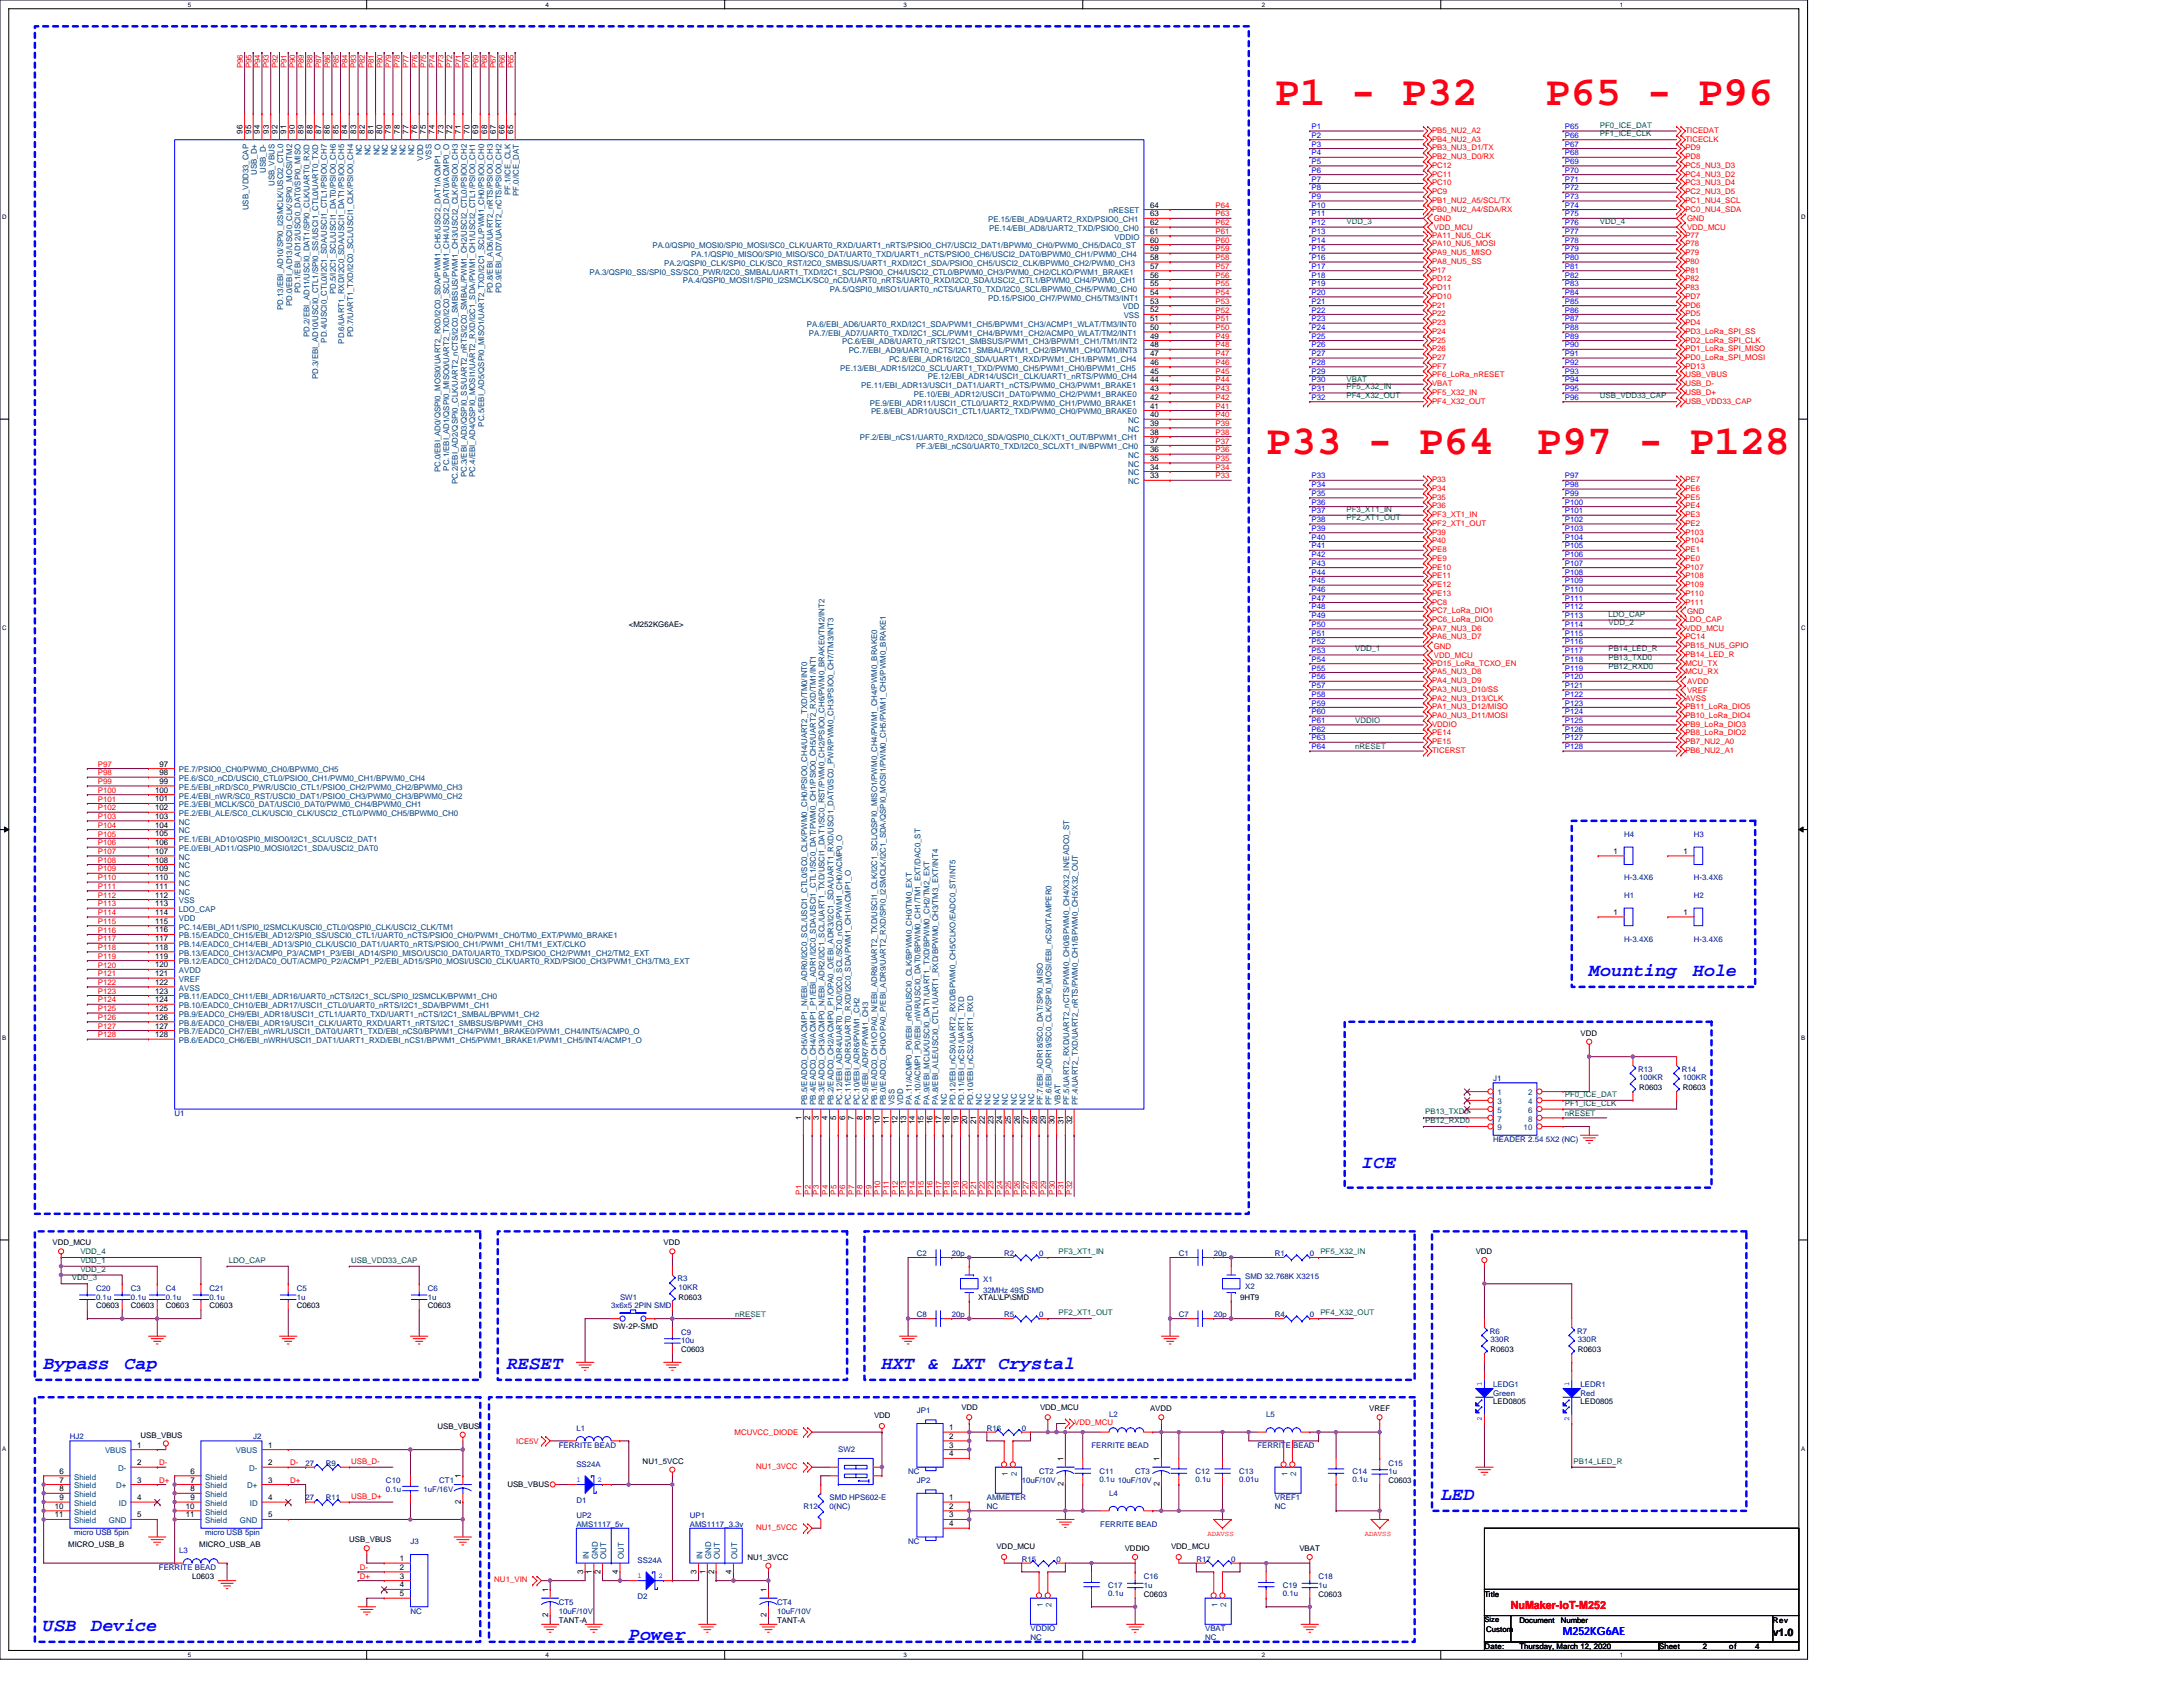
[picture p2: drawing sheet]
<svg xmlns="http://www.w3.org/2000/svg" width="279mm" height="216mm" viewBox="0 0 279 216" stroke-linecap="round" stroke-linejoin="round" font-family="sans-serif">
<defs><g id="words">
<g font-size="5.4" fill="#f00">
<text x="163.2" y="13.5">P1 - P32</text>
<text x="197.8" y="13.5">P65 - P96</text>
<text x="162.1" y="58.2">P33 - P64</text>
<text x="196.7" y="58.2">P97 - P128</text>
</g>
<g font-size="2.3" fill="#00f">
<text x="203.4" y="124.9">Mounting</text>
<text x="216.7" y="124.9">Hole</text>
<text x="174.3" y="149.5">ICE</text>
<text x="5.6" y="175.2">Bypass</text>
<text x="15.9" y="175.2">Cap</text>
<text x="64.8" y="175.2">RESET</text>
<text x="112.9" y="175.2">HXT</text>
<text x="118.8" y="175.2">&amp;</text>
<text x="121.9" y="175.2">LXT</text>
<text x="127.8" y="175.2">Crystal</text>
<text x="184.4" y="191.9">LED</text>
<text x="5.6" y="208.7">USB</text>
<text x="11.7" y="208.7">Device</text>
<text x="80.5" y="209.8">Power</text>
</g>
<text font-size="1.4" fill="#f00" x="193.4" y="205.9">NuMaker-IoT-M252</text>
<text font-size="1.4" fill="#00f" x="200" y="209.3">M252KG6AE</text>
<text font-size="1.3" x="226.9" y="209.3">v1.0</text>
<g font-size="1" fill="#f00">
<text x="31.1" y="8.7" transform="rotate(-90 31.1 8.7)">P96</text>
<text x="32.2" y="8.7" transform="rotate(-90 32.2 8.7)">P95</text>
<text x="33.3" y="8.7" transform="rotate(-90 33.3 8.7)">P94</text>
<text x="34.4" y="8.7" transform="rotate(-90 34.4 8.7)">P93</text>
<text x="35.5" y="8.7" transform="rotate(-90 35.5 8.7)">P92</text>
<text x="36.7" y="8.7" transform="rotate(-90 36.7 8.7)">P91</text>
<text x="37.8" y="8.7" transform="rotate(-90 37.8 8.7)">P90</text>
<text x="38.9" y="8.7" transform="rotate(-90 38.9 8.7)">P89</text>
<text x="40" y="8.7" transform="rotate(-90 40 8.7)">P88</text>
<text x="41.1" y="8.7" transform="rotate(-90 41.1 8.7)">P87</text>
<text x="42.2" y="8.7" transform="rotate(-90 42.2 8.7)">P86</text>
<text x="43.3" y="8.7" transform="rotate(-90 43.3 8.7)">P85</text>
<text x="44.5" y="8.7" transform="rotate(-90 44.5 8.7)">P84</text>
<text x="45.6" y="8.7" transform="rotate(-90 45.6 8.7)">P83</text>
<text x="46.7" y="8.7" transform="rotate(-90 46.7 8.7)">P82</text>
<text x="47.8" y="8.7" transform="rotate(-90 47.8 8.7)">P81</text>
<text x="48.9" y="8.7" transform="rotate(-90 48.9 8.7)">P80</text>
<text x="50.1" y="8.7" transform="rotate(-90 50.1 8.7)">P79</text>
<text x="51.2" y="8.7" transform="rotate(-90 51.2 8.7)">P78</text>
<text x="52.3" y="8.7" transform="rotate(-90 52.3 8.7)">P77</text>
<text x="53.4" y="8.7" transform="rotate(-90 53.4 8.7)">P76</text>
<text x="54.5" y="8.7" transform="rotate(-90 54.5 8.7)">P75</text>
<text x="55.6" y="8.7" transform="rotate(-90 55.6 8.7)">P74</text>
<text x="56.8" y="8.7" transform="rotate(-90 56.8 8.7)">P73</text>
<text x="57.9" y="8.7" transform="rotate(-90 57.9 8.7)">P72</text>
<text x="59" y="8.7" transform="rotate(-90 59 8.7)">P71</text>
<text x="60.1" y="8.7" transform="rotate(-90 60.1 8.7)">P70</text>
<text x="61.2" y="8.7" transform="rotate(-90 61.2 8.7)">P69</text>
<text x="62.4" y="8.7" transform="rotate(-90 62.4 8.7)">P68</text>
<text x="63.5" y="8.7" transform="rotate(-90 63.5 8.7)">P67</text>
<text x="64.6" y="8.7" transform="rotate(-90 64.6 8.7)">P66</text>
<text x="65.7" y="8.7" transform="rotate(-90 65.7 8.7)">P65</text>
<text x="183.3" y="17">PB5_NU2_A2</text>
<text x="215.7" y="17">TICEDAT</text>
<text x="183.3" y="18.1">PB4_NU2_A3</text>
<text x="183.3" y="19.2">PB3_NU3_D1/TX</text>
<text x="183.3" y="20.4">PB2_NU3_D0/RX</text>
<text x="183.3" y="21.5">PC12</text>
<text x="183.3" y="22.6">PC11</text>
<text x="183.3" y="23.7">PC10</text>
<text x="215.7" y="18.1">TICECLK</text>
<text x="215.7" y="20.4">PD8</text>
<text x="215.7" y="19.2">PD9</text>
<text x="215.7" y="23.7">PC3_NU3_D4</text>
<text x="215.7" y="21.5">PC5_NU3_D3</text>
<text x="215.7" y="22.6">PC4_NU3_D2</text>
<text x="155.6" y="26.6">P64</text>
<text x="155.6" y="27.7">P63</text>
<text x="155.6" y="28.8">P62</text>
<text x="155.6" y="30">P61</text>
<text x="183.3" y="27.1">PB0_NU2_A4/SDA/RX</text>
<text x="183.3" y="26">PB1_NU2_A5/SCL/TX</text>
<text x="183.3" y="24.8">PC9</text>
<text x="183.5" y="28.3">GND</text>
<text x="183.5" y="29.4">VDD_MCU</text>
<text x="215.7" y="26">PC1_NU4_SCL</text>
<text x="215.7" y="27.1">PC0_NU4_SDA</text>
<text x="215.7" y="24.8">PC2_NU3_D5</text>
<text x="215.9" y="28.3">GND</text>
<text x="215.9" y="29.4">VDD_MCU</text>
<text x="155.6" y="31.1">P60</text>
<text x="155.6" y="32.2">P59</text>
<text x="155.6" y="33.3">P58</text>
<text x="155.6" y="34.4">P57</text>
<text x="155.6" y="35.5">P56</text>
<text x="183.3" y="30.4">PA11_NU5_CLK</text>
<text x="183.3" y="31.5">PA10_NU5_MOSI</text>
<text x="183.3" y="32.7">PA9_NU5_MISO</text>
<text x="183.3" y="33.8">PA8_NU5_SS</text>
<text x="183.3" y="34.9">P17</text>
<text x="215.7" y="30.4">P77</text>
<text x="215.7" y="31.5">P78</text>
<text x="215.7" y="32.7">P79</text>
<text x="215.7" y="33.8">P80</text>
<text x="215.7" y="34.9">P81</text>
<text x="155.6" y="36.7">P55</text>
<text x="155.6" y="37.8">P54</text>
<text x="155.6" y="38.9">P53</text>
<text x="155.6" y="40">P52</text>
<text x="155.6" y="41.1">P51</text>
<text x="183.3" y="36">PD12</text>
<text x="183.3" y="37.1">PD11</text>
<text x="183.3" y="38.2">PD10</text>
<text x="183.3" y="39.4">P21</text>
<text x="183.3" y="40.5">P22</text>
<text x="183.3" y="41.6">P23</text>
<text x="215.7" y="41.6">PD4</text>
<text x="215.7" y="39.4">PD6</text>
<text x="215.7" y="40.5">PD5</text>
<text x="215.7" y="38.2">PD7</text>
<text x="215.7" y="36">P82</text>
<text x="215.7" y="37.1">P83</text>
<text x="155.6" y="42.2">P50</text>
<text x="155.6" y="43.3">P49</text>
<text x="155.6" y="44.5">P48</text>
<text x="155.6" y="45.6">P47</text>
<text x="155.6" y="46.7">P46</text>
<text x="155.6" y="47.8">P45</text>
<text x="183.3" y="47.2">PF7</text>
<text x="183.3" y="42.7">P24</text>
<text x="183.3" y="43.8">P25</text>
<text x="183.3" y="45">P26</text>
<text x="183.3" y="46.1">P27</text>
<text x="215.7" y="46.1">PD0_LoRa_SPI_MOSI</text>
<text x="215.7" y="43.8">PD2_LoRa_SPI_CLK</text>
<text x="215.7" y="45">PD1_LoRa_SPI_MISO</text>
<text x="215.7" y="42.7">PD3_LoRa_SPI_SS</text>
<text x="215.7" y="47.2">PD13</text>
<text x="155.6" y="48.9">P44</text>
<text x="155.6" y="50.1">P43</text>
<text x="155.6" y="51.2">P42</text>
<text x="155.6" y="52.3">P41</text>
<text x="155.6" y="53.4">P40</text>
<text x="183.3" y="49.4">VBAT</text>
<text x="183.3" y="50.5">PF5_X32_IN</text>
<text x="183.3" y="51.6">PF4_X32_OUT</text>
<text x="183.3" y="48.3">PF6_LoRa_nRESET</text>
<text x="215.7" y="48.3">USB_VBUS</text>
<text x="215.7" y="49.4">USB_D-</text>
<text x="215.7" y="51.6">USB_VDD33_CAP</text>
<text x="215.7" y="50.5">USB_D+</text>
<text x="155.6" y="54.5">P39</text>
<text x="155.6" y="55.6">P38</text>
<text x="155.6" y="56.8">P37</text>
<text x="155.6" y="57.9">P36</text>
<text x="155.6" y="59">P35</text>
<text x="155.6" y="60.1">P34</text>
<text x="155.6" y="61.2">P33</text>
<text x="183.3" y="61.7">P33</text>
<text x="183.3" y="62.8">P34</text>
<text x="183.3" y="63.9">P35</text>
<text x="183.3" y="65.1">P36</text>
<text x="215.7" y="61.7">PE7</text>
<text x="215.7" y="62.8">PE6</text>
<text x="215.7" y="63.9">PE5</text>
<text x="215.7" y="65.1">PE4</text>
<text x="183.3" y="67.3">PF2_XT1_OUT</text>
<text x="183.3" y="66.2">PF3_XT1_IN</text>
<text x="183.3" y="70.7">PE8</text>
<text x="183.3" y="71.8">PE9</text>
<text x="183.3" y="68.4">P39</text>
<text x="183.3" y="69.5">P40</text>
<text x="215.7" y="66.2">PE3</text>
<text x="215.7" y="67.3">PE2</text>
<text x="215.7" y="70.7">PE1</text>
<text x="215.7" y="71.8">PE0</text>
<text x="215.7" y="68.4">P103</text>
<text x="215.7" y="69.5">P104</text>
<text x="183.3" y="72.9">PE10</text>
<text x="183.3" y="74">PE11</text>
<text x="183.3" y="75.1">PE12</text>
<text x="183.3" y="76.2">PE13</text>
<text x="183.3" y="77.4">PC8</text>
<text x="215.7" y="72.9">P107</text>
<text x="215.7" y="74">P108</text>
<text x="215.7" y="75.1">P109</text>
<text x="215.7" y="76.2">P110</text>
<text x="215.7" y="77.4">P111</text>
<text x="183.3" y="78.5">PC7_LoRa_DIO1</text>
<text x="183.3" y="79.6">PC6_LoRa_DIO0</text>
<text x="183.3" y="81.8">PA6_NU3_D7</text>
<text x="183.3" y="80.7">PA7_NU3_D6</text>
<text x="183.5" y="83.1">GND</text>
<text x="215.7" y="79.6">LDO_CAP</text>
<text x="215.7" y="80.7">VDD_MCU</text>
<text x="215.7" y="81.8">PC14</text>
<text x="215.7" y="83">PB15_NU5_GPIO</text>
<text x="215.9" y="78.6">GND</text>
<text x="183.3" y="85.2">PD15_LoRa_TCXO_EN</text>
<text x="183.3" y="89.7">PA2_NU3_D13/CLK</text>
<text x="183.3" y="88.5">PA3_NU3_D10/SS</text>
<text x="183.3" y="86.3">PA5_NU3_D8</text>
<text x="183.3" y="87.4">PA4_NU3_D9</text>
<text x="183.5" y="84.2">VDD_MCU</text>
<text x="215.7" y="84.1">PB14_LED_R</text>
<text x="215.7" y="89.7">AVSS</text>
<text x="215.7" y="86.3">MCU_RX</text>
<text x="215.7" y="85.2">MCU_TX</text>
<text x="215.9" y="87.5">AVDD</text>
<text x="215.9" y="88.6">VREF</text>
<text x="183.3" y="90.8">PA1_NU3_D12/MISO</text>
<text x="183.3" y="93">VDDIO</text>
<text x="183.3" y="91.9">PA0_NU3_D11/MOSI</text>
<text x="183.3" y="94.1">PE14</text>
<text x="183.3" y="95.2">PE15</text>
<text x="215.7" y="93">PB9_LoRa_DIO3</text>
<text x="215.7" y="94.1">PB8_LoRa_DIO2</text>
<text x="215.7" y="95.2">PB7_NU2_A0</text>
<text x="215.7" y="90.8">PB11_LoRa_DIO5</text>
<text x="215.7" y="91.9">PB10_LoRa_DIO4</text>
<text x="12.5" y="98.1">P97</text>
<text x="12.5" y="99.2">P98</text>
<text x="12.5" y="100.4">P99</text>
<text x="12.5" y="101.5">P100</text>
<text x="183.3" y="96.4">TICERST</text>
<text x="215.7" y="96.4">PB6_NU2_A1</text>
<text x="12.5" y="102.6">P101</text>
<text x="12.5" y="103.7">P102</text>
<text x="12.5" y="104.8">P103</text>
<text x="12.5" y="105.9">P104</text>
<text x="12.5" y="107.1">P105</text>
<text x="12.5" y="108.2">P106</text>
<text x="12.5" y="109.3">P107</text>
<text x="12.5" y="110.4">P108</text>
<text x="12.5" y="111.5">P109</text>
<text x="12.5" y="112.6">P110</text>
<text x="12.5" y="113.8">P111</text>
<text x="12.5" y="114.9">P112</text>
<text x="12.5" y="116">P113</text>
<text x="12.5" y="117.1">P114</text>
<text x="12.5" y="118.2">P115</text>
<text x="12.5" y="119.4">P116</text>
<text x="12.5" y="120.5">P117</text>
<text x="12.5" y="121.6">P118</text>
<text x="12.5" y="122.7">P119</text>
<text x="12.5" y="123.8">P120</text>
<text x="12.5" y="124.9">P121</text>
<text x="12.5" y="126.1">P122</text>
<text x="12.5" y="127.2">P123</text>
<text x="12.5" y="128.3">P124</text>
<text x="12.5" y="129.4">P125</text>
<text x="12.5" y="130.5">P126</text>
<text x="12.5" y="131.7">P127</text>
<text x="12.5" y="132.8">P128</text>
<text x="102.6" y="152.9" transform="rotate(-90 102.6 152.9)">P1</text>
<text x="103.7" y="152.9" transform="rotate(-90 103.7 152.9)">P2</text>
<text x="104.8" y="152.9" transform="rotate(-90 104.8 152.9)">P3</text>
<text x="105.9" y="152.9" transform="rotate(-90 105.9 152.9)">P4</text>
<text x="107.1" y="152.9" transform="rotate(-90 107.1 152.9)">P5</text>
<text x="108.2" y="152.9" transform="rotate(-90 108.2 152.9)">P6</text>
<text x="109.3" y="152.9" transform="rotate(-90 109.3 152.9)">P7</text>
<text x="110.4" y="152.9" transform="rotate(-90 110.4 152.9)">P8</text>
<text x="111.5" y="152.9" transform="rotate(-90 111.5 152.9)">P9</text>
<text x="112.6" y="152.9" transform="rotate(-90 112.6 152.9)">P10</text>
<text x="113.8" y="152.9" transform="rotate(-90 113.8 152.9)">P11</text>
<text x="114.9" y="152.9" transform="rotate(-90 114.9 152.9)">P12</text>
<text x="116" y="152.9" transform="rotate(-90 116 152.9)">P13</text>
<text x="117.1" y="152.9" transform="rotate(-90 117.1 152.9)">P14</text>
<text x="118.2" y="152.9" transform="rotate(-90 118.2 152.9)">P15</text>
<text x="119.4" y="152.9" transform="rotate(-90 119.4 152.9)">P16</text>
<text x="120.5" y="152.9" transform="rotate(-90 120.5 152.9)">P17</text>
<text x="121.6" y="152.9" transform="rotate(-90 121.6 152.9)">P18</text>
<text x="122.7" y="152.9" transform="rotate(-90 122.7 152.9)">P19</text>
<text x="123.8" y="152.9" transform="rotate(-90 123.8 152.9)">P20</text>
<text x="124.9" y="152.9" transform="rotate(-90 124.9 152.9)">P21</text>
<text x="126.1" y="152.9" transform="rotate(-90 126.1 152.9)">P22</text>
<text x="127.2" y="152.9" transform="rotate(-90 127.2 152.9)">P23</text>
<text x="128.3" y="152.9" transform="rotate(-90 128.3 152.9)">P24</text>
<text x="129.4" y="152.9" transform="rotate(-90 129.4 152.9)">P25</text>
<text x="130.5" y="152.9" transform="rotate(-90 130.5 152.9)">P26</text>
<text x="131.7" y="152.9" transform="rotate(-90 131.7 152.9)">P27</text>
<text x="132.8" y="152.9" transform="rotate(-90 132.8 152.9)">P28</text>
<text x="133.9" y="152.9" transform="rotate(-90 133.9 152.9)">P29</text>
<text x="135" y="152.9" transform="rotate(-90 135 152.9)">P30</text>
<text x="136.1" y="152.9" transform="rotate(-90 136.1 152.9)">P31</text>
<text x="137.2" y="152.9" transform="rotate(-90 137.2 152.9)">P32</text>
<text x="66.1" y="184.8">ICE5V</text>
<text x="94" y="183.6">MCUVCC_DIODE</text>
<text x="137.5" y="182.4">VDD_MCU</text>
<text x="20.4" y="187.5">D-</text>
<text x="20.4" y="189.8">D+</text>
<text x="37.1" y="187.5">D-</text>
<text x="37.1" y="189.8">D+</text>
<text x="44.9" y="191.8">USB_D+</text>
<text x="44.9" y="187.3">USB_D-</text>
<text x="96.8" y="188">NU1_3VCC</text>
<text x="96.8" y="195.8">NU1_5VCC</text>
<text x="46.1" y="200.9">D-</text>
<text x="46.1" y="202.1">D+</text>
<text x="63.3" y="202.5">NU1_VIN</text>
</g>
<g font-size="1">
<text x="31.1" y="17.1" transform="rotate(-90 31.1 17.1)">96</text>
<text x="32.2" y="17.1" transform="rotate(-90 32.2 17.1)">95</text>
<text x="33.3" y="17.1" transform="rotate(-90 33.3 17.1)">94</text>
<text x="34.4" y="17.1" transform="rotate(-90 34.4 17.1)">93</text>
<text x="35.5" y="17.1" transform="rotate(-90 35.5 17.1)">92</text>
<text x="36.6" y="17.1" transform="rotate(-90 36.6 17.1)">91</text>
<text x="37.7" y="17.1" transform="rotate(-90 37.7 17.1)">90</text>
<text x="38.9" y="17.1" transform="rotate(-90 38.9 17.1)">89</text>
<text x="40" y="17.1" transform="rotate(-90 40 17.1)">88</text>
<text x="41.1" y="17.1" transform="rotate(-90 41.1 17.1)">87</text>
<text x="42.2" y="17.1" transform="rotate(-90 42.2 17.1)">86</text>
<text x="43.3" y="17.1" transform="rotate(-90 43.3 17.1)">85</text>
<text x="44.4" y="17.1" transform="rotate(-90 44.4 17.1)">84</text>
<text x="45.6" y="17.1" transform="rotate(-90 45.6 17.1)">83</text>
<text x="46.7" y="17.1" transform="rotate(-90 46.7 17.1)">82</text>
<text x="47.8" y="17.1" transform="rotate(-90 47.8 17.1)">81</text>
<text x="48.9" y="17.1" transform="rotate(-90 48.9 17.1)">80</text>
<text x="50" y="17.1" transform="rotate(-90 50 17.1)">79</text>
<text x="51.2" y="17.1" transform="rotate(-90 51.2 17.1)">78</text>
<text x="52.3" y="17.1" transform="rotate(-90 52.3 17.1)">77</text>
<text x="53.4" y="17.1" transform="rotate(-90 53.4 17.1)">76</text>
<text x="54.5" y="17.1" transform="rotate(-90 54.5 17.1)">75</text>
<text x="55.6" y="17.1" transform="rotate(-90 55.6 17.1)">74</text>
<text x="56.7" y="17.1" transform="rotate(-90 56.7 17.1)">73</text>
<text x="57.9" y="17.1" transform="rotate(-90 57.9 17.1)">72</text>
<text x="59" y="17.1" transform="rotate(-90 59 17.1)">71</text>
<text x="60.1" y="17.1" transform="rotate(-90 60.1 17.1)">70</text>
<text x="61.2" y="17.1" transform="rotate(-90 61.2 17.1)">69</text>
<text x="62.3" y="17.1" transform="rotate(-90 62.3 17.1)">68</text>
<text x="63.5" y="17.1" transform="rotate(-90 63.5 17.1)">67</text>
<text x="64.6" y="17.1" transform="rotate(-90 64.6 17.1)">66</text>
<text x="65.7" y="17.1" transform="rotate(-90 65.7 17.1)">65</text>
<text x="147.2" y="28.8">62</text>
<text x="147.2" y="27.7">63</text>
<text x="147.2" y="29.9">61</text>
<text x="147.2" y="26.6">64</text>
<text x="147.2" y="34.4">57</text>
<text x="147.2" y="31.1">60</text>
<text x="147.2" y="33.3">58</text>
<text x="147.2" y="35.5">56</text>
<text x="147.2" y="32.2">59</text>
<text x="147.2" y="36.6">55</text>
<text x="147.2" y="41.1">51</text>
<text x="147.2" y="37.7">54</text>
<text x="147.2" y="38.9">53</text>
<text x="147.2" y="40">52</text>
<text x="147.2" y="42.2">50</text>
<text x="147.2" y="43.3">49</text>
<text x="147.2" y="44.4">48</text>
<text x="147.2" y="46.7">46</text>
<text x="147.2" y="45.6">47</text>
<text x="147.2" y="47.8">45</text>
<text x="147.2" y="48.9">44</text>
<text x="147.2" y="51.2">42</text>
<text x="147.2" y="52.3">41</text>
<text x="147.2" y="50">43</text>
<text x="147.2" y="53.4">40</text>
<text x="147.2" y="55.6">38</text>
<text x="147.2" y="56.7">37</text>
<text x="147.2" y="59">35</text>
<text x="147.2" y="57.9">36</text>
<text x="147.2" y="54.5">39</text>
<text x="147.2" y="61.2">33</text>
<text x="147.2" y="60.1">34</text>
<text x="80.5" y="80.3">&lt;M252KG6AE&gt;</text>
<text x="19.9" y="101.5">100</text>
<text x="20.4" y="98.1">97</text>
<text x="20.4" y="99.2">98</text>
<text x="20.4" y="100.3">99</text>
<text x="19.9" y="102.6">101</text>
<text x="19.9" y="103.7">102</text>
<text x="19.9" y="104.8">103</text>
<text x="19.9" y="105.9">104</text>
<text x="19.9" y="107">105</text>
<text x="19.9" y="108.2">106</text>
<text x="19.9" y="109.3">107</text>
<text x="19.9" y="110.4">108</text>
<text x="19.9" y="111.5">109</text>
<text x="19.9" y="112.6">110</text>
<text x="19.9" y="113.7">111</text>
<text x="206.5" y="109.3">1</text>
<text x="215.5" y="109.3">1</text>
<text x="19.9" y="114.9">112</text>
<text x="19.9" y="116">113</text>
<text x="19.9" y="117.1">114</text>
<text x="19.9" y="118.2">115</text>
<text x="19.9" y="119.3">116</text>
<text x="206.5" y="117.1">1</text>
<text x="215.5" y="117.1">1</text>
<text x="19.9" y="120.5">117</text>
<text x="19.9" y="121.6">118</text>
<text x="19.9" y="122.7">119</text>
<text x="19.9" y="123.8">120</text>
<text x="19.9" y="124.9">121</text>
<text x="19.9" y="126">122</text>
<text x="19.9" y="127.1">123</text>
<text x="19.9" y="128.3">124</text>
<text x="19.9" y="129.4">125</text>
<text x="19.9" y="130.5">126</text>
<text x="19.9" y="131.6">127</text>
<text x="19.9" y="132.7">128</text>
<text x="202.3" y="132.6">VDD</text>
<text x="102.6" y="143.3" transform="rotate(-90 102.6 143.3)">1</text>
<text x="103.7" y="143.3" transform="rotate(-90 103.7 143.3)">2</text>
<text x="104.8" y="143.3" transform="rotate(-90 104.8 143.3)">3</text>
<text x="105.9" y="143.3" transform="rotate(-90 105.9 143.3)">4</text>
<text x="107" y="143.3" transform="rotate(-90 107 143.3)">5</text>
<text x="108.2" y="143.3" transform="rotate(-90 108.2 143.3)">6</text>
<text x="109.3" y="143.3" transform="rotate(-90 109.3 143.3)">7</text>
<text x="110.4" y="143.3" transform="rotate(-90 110.4 143.3)">8</text>
<text x="111.5" y="143.3" transform="rotate(-90 111.5 143.3)">9</text>
<text x="112.6" y="143.8" transform="rotate(-90 112.6 143.8)">10</text>
<text x="113.7" y="143.8" transform="rotate(-90 113.7 143.8)">11</text>
<text x="114.9" y="143.8" transform="rotate(-90 114.9 143.8)">12</text>
<text x="116" y="143.8" transform="rotate(-90 116 143.8)">13</text>
<text x="117.1" y="143.8" transform="rotate(-90 117.1 143.8)">14</text>
<text x="118.2" y="143.8" transform="rotate(-90 118.2 143.8)">15</text>
<text x="119.3" y="143.8" transform="rotate(-90 119.3 143.8)">16</text>
<text x="120.5" y="143.8" transform="rotate(-90 120.5 143.8)">17</text>
<text x="121.6" y="143.8" transform="rotate(-90 121.6 143.8)">18</text>
<text x="122.7" y="143.8" transform="rotate(-90 122.7 143.8)">19</text>
<text x="123.8" y="143.8" transform="rotate(-90 123.8 143.8)">20</text>
<text x="124.9" y="143.8" transform="rotate(-90 124.9 143.8)">21</text>
<text x="126" y="143.8" transform="rotate(-90 126 143.8)">22</text>
<text x="127.1" y="143.8" transform="rotate(-90 127.1 143.8)">23</text>
<text x="128.3" y="143.8" transform="rotate(-90 128.3 143.8)">24</text>
<text x="129.4" y="143.8" transform="rotate(-90 129.4 143.8)">25</text>
<text x="130.5" y="143.8" transform="rotate(-90 130.5 143.8)">26</text>
<text x="131.6" y="143.8" transform="rotate(-90 131.6 143.8)">27</text>
<text x="132.7" y="143.8" transform="rotate(-90 132.7 143.8)">28</text>
<text x="133.9" y="143.8" transform="rotate(-90 133.9 143.8)">29</text>
<text x="135" y="143.8" transform="rotate(-90 135 143.8)">30</text>
<text x="136.1" y="143.8" transform="rotate(-90 136.1 143.8)">31</text>
<text x="137.2" y="143.8" transform="rotate(-90 137.2 143.8)">32</text>
<text x="209.8" y="139.5">R0603</text>
<text x="215.4" y="139.5">R0603</text>
<text x="6.7" y="159.4">VDD_MCU</text>
<text x="84.9" y="159.4">VDD</text>
<text x="188.9" y="160.5">VDD</text>
<text x="12.3" y="167.4">C0603</text>
<text x="16.8" y="167.4">C0603</text>
<text x="21.2" y="167.4">C0603</text>
<text x="26.8" y="167.4">C0603</text>
<text x="38" y="167.4">C0603</text>
<text x="54.8" y="167.4">C0603</text>
<text x="86.8" y="166.3">R0603</text>
<text x="125.2" y="166.3">XTAL\LP\SMD</text>
<text x="158.7" y="166.3">9HT9</text>
<text x="78.5" y="170.1">SW-2P-SMD</text>
<text x="87.2" y="173">C0603</text>
<text x="190.8" y="173">R0603</text>
<text x="202" y="173">R0603</text>
<text x="191.1" y="179.7">LED0805</text>
<text x="202.3" y="179.7">LED0805</text>
<text x="17.5" y="185.3">1</text>
<text x="18" y="184">USB_VBUS</text>
<text x="34.3" y="185.3">1</text>
<text x="56" y="182.9">USB_VBUS</text>
<text x="111.9" y="181.5">VDD</text>
<text x="121.5" y="183">1</text>
<text x="121.5" y="184.1">2</text>
<text x="121.5" y="185.3">3</text>
<text x="123" y="180.4">VDD</text>
<text x="133.1" y="180.4">VDD_MCU</text>
<text x="147.2" y="180.6">AVDD</text>
<text x="175.2" y="180.6">VREF</text>
<text x="7.6" y="188.6">6</text>
<text x="7.6" y="189.7">7</text>
<text x="7.6" y="190.9">8</text>
<text x="7.6" y="192">9</text>
<text x="17.5" y="189.7">3</text>
<text x="17.5" y="192">4</text>
<text x="17.5" y="187.5">2</text>
<text x="24.4" y="188.6">6</text>
<text x="24.4" y="189.7">7</text>
<text x="24.4" y="190.9">8</text>
<text x="24.4" y="192">9</text>
<text x="34.3" y="189.7">3</text>
<text x="34.3" y="192">4</text>
<text x="34.3" y="187.5">2</text>
<text x="59" y="189.2" transform="rotate(-90 59 189.2)">1</text>
<text x="64.9" y="190.2">USB_VBUS</text>
<text x="82.3" y="187.3">NU1_5VCC</text>
<text x="121.5" y="192">1</text>
<text x="121.5" y="186.4">4</text>
<text x="136.1" y="190.2" transform="rotate(-90 136.1 190.2)">2</text>
<text x="136.1" y="187" transform="rotate(-90 136.1 187)">1</text>
<text x="148.4" y="190.2" transform="rotate(-90 148.4 190.2)">2</text>
<text x="148.4" y="187" transform="rotate(-90 148.4 187)">1</text>
<text x="177.7" y="189.8">C0603</text>
<text x="7" y="193.1">10</text>
<text x="7" y="194.2">11</text>
<text x="8.7" y="198">MICRO_USB_B</text>
<text x="17.5" y="194.2">5</text>
<text x="23.8" y="193.1">10</text>
<text x="23.8" y="194.2">11</text>
<text x="25.5" y="198">MICRO_USB_AB</text>
<text x="34.3" y="194.2">5</text>
<text x="44.7" y="197.4">USB_VBUS</text>
<text x="59" y="192.4" transform="rotate(-90 59 192.4)">2</text>
<text x="121.5" y="193.1">2</text>
<text x="121.5" y="194.2">3</text>
<text x="121.5" y="195.3">4</text>
<text x="24.6" y="202.1">L0603</text>
<text x="51.2" y="199.8">1</text>
<text x="51.2" y="200.9">2</text>
<text x="51.2" y="202">3</text>
<text x="51.2" y="203.2">4</text>
<text x="70.2" y="203.8" transform="rotate(-90 70.2 203.8)">1</text>
<text x="74.6" y="201.4" transform="rotate(-90 74.6 201.4)">3</text>
<text x="75.8" y="201.4" transform="rotate(-90 75.8 201.4)">1</text>
<text x="76.9" y="201.4" transform="rotate(-90 76.9 201.4)">2</text>
<text x="79.1" y="201.4" transform="rotate(-90 79.1 201.4)">4</text>
<text x="89.2" y="201.4" transform="rotate(-90 89.2 201.4)">3</text>
<text x="90.3" y="201.4" transform="rotate(-90 90.3 201.4)">1</text>
<text x="91.4" y="201.4" transform="rotate(-90 91.4 201.4)">2</text>
<text x="93.6" y="201.4" transform="rotate(-90 93.6 201.4)">4</text>
<text x="95.7" y="199.6">NU1_3VCC</text>
<text x="98.1" y="203.8" transform="rotate(-90 98.1 203.8)">1</text>
<text x="127.5" y="198.3">VDD_MCU</text>
<text x="144" y="198.5">VDDIO</text>
<text x="149.9" y="198.3">VDD_MCU</text>
<text x="166.3" y="198.5">VBAT</text>
<text x="51.2" y="204.3">5</text>
<text x="70.2" y="207" transform="rotate(-90 70.2 207)">2</text>
<text x="71.5" y="207.7">TANT-A</text>
<text x="98.1" y="207" transform="rotate(-90 98.1 207)">2</text>
<text x="99.5" y="207.7">TANT-A</text>
<text x="146.4" y="204.3">C0603</text>
<text x="168.8" y="204.3">C0603</text>
<text x="190" y="204.3">Title</text>
<text x="190" y="207.6">Size</text>
<text x="190.2" y="208.9">Custom</text>
<text x="194.5" y="207.7">Document</text>
<text x="199.8" y="207.7">Number</text>
<text x="226.9" y="207.7">Rev</text>
<text x="190" y="211">Date:</text>
<text x="194.5" y="211">Thursday, March 12, 2020</text>
<text x="212.3" y="211">Sheet</text>
<text x="217.9" y="211">2</text>
<text x="221.3" y="211">of</text>
<text x="224.6" y="211">4</text>
</g>
<g font-size="1" fill="#00f">
<text x="167.9" y="16.5">P1</text>
<text x="167.9" y="17.7">P2</text>
<text x="200.3" y="16.5">P65</text>
<text x="200.3" y="17.7">P66</text>
<text x="167.9" y="18.8">P3</text>
<text x="167.9" y="19.9">P4</text>
<text x="167.9" y="21">P5</text>
<text x="167.9" y="22.1">P6</text>
<text x="167.9" y="23.2">P7</text>
<text x="200.3" y="18.8">P67</text>
<text x="200.3" y="19.9">P68</text>
<text x="200.3" y="21">P69</text>
<text x="200.3" y="22.1">P70</text>
<text x="200.3" y="23.2">P71</text>
<text x="167.9" y="24.4">P8</text>
<text x="167.9" y="25.5">P9</text>
<text x="167.9" y="26.6">P10</text>
<text x="167.9" y="27.7">P11</text>
<text x="167.9" y="28.8">P12</text>
<text x="167.9" y="30">P13</text>
<text x="200.3" y="24.4">P72</text>
<text x="200.3" y="25.5">P73</text>
<text x="200.3" y="26.6">P74</text>
<text x="200.3" y="27.7">P75</text>
<text x="200.3" y="28.8">P76</text>
<text x="200.3" y="30">P77</text>
<text x="167.9" y="31.1">P14</text>
<text x="167.9" y="32.2">P15</text>
<text x="167.9" y="33.3">P16</text>
<text x="167.9" y="35.5">P18</text>
<text x="167.9" y="34.4">P17</text>
<text x="200.3" y="35.5">P82</text>
<text x="200.3" y="34.4">P81</text>
<text x="200.3" y="31.1">P78</text>
<text x="200.3" y="32.2">P79</text>
<text x="200.3" y="33.3">P80</text>
<text x="167.9" y="40">P22</text>
<text x="167.9" y="38.9">P21</text>
<text x="167.9" y="37.8">P20</text>
<text x="167.9" y="36.7">P19</text>
<text x="167.9" y="41.1">P23</text>
<text x="200.3" y="40">P86</text>
<text x="200.3" y="38.9">P85</text>
<text x="200.3" y="37.8">P84</text>
<text x="200.3" y="36.7">P83</text>
<text x="200.3" y="41.1">P87</text>
<text x="167.9" y="42.2">P24</text>
<text x="167.9" y="43.3">P25</text>
<text x="167.9" y="45.6">P27</text>
<text x="167.9" y="44.5">P26</text>
<text x="167.9" y="46.7">P28</text>
<text x="167.9" y="47.8">P29</text>
<text x="200.3" y="42.2">P88</text>
<text x="200.3" y="43.3">P89</text>
<text x="200.3" y="45.6">P91</text>
<text x="200.3" y="44.5">P90</text>
<text x="200.3" y="46.7">P92</text>
<text x="200.3" y="47.8">P93</text>
<text x="167.9" y="48.9">P30</text>
<text x="167.9" y="50.1">P31</text>
<text x="167.9" y="51.2">P32</text>
<text x="200.3" y="48.9">P94</text>
<text x="200.3" y="50.1">P95</text>
<text x="200.3" y="51.2">P96</text>
<text x="167.9" y="65.7">P37</text>
<text x="167.9" y="63.5">P35</text>
<text x="167.9" y="64.6">P36</text>
<text x="167.9" y="62.4">P34</text>
<text x="167.9" y="61.2">P33</text>
<text x="200.3" y="61.2">P97</text>
<text x="200.3" y="62.4">P98</text>
<text x="200.3" y="63.5">P99</text>
<text x="200.3" y="64.6">P100</text>
<text x="200.3" y="65.7">P101</text>
<text x="167.9" y="66.8">P38</text>
<text x="167.9" y="71.3">P42</text>
<text x="167.9" y="70.2">P41</text>
<text x="167.9" y="69.1">P40</text>
<text x="167.9" y="67.9">P39</text>
<text x="200.3" y="66.8">P102</text>
<text x="200.3" y="67.9">P103</text>
<text x="200.3" y="69.1">P104</text>
<text x="200.3" y="70.2">P105</text>
<text x="200.3" y="71.3">P106</text>
<text x="167.9" y="72.4">P43</text>
<text x="167.9" y="73.5">P44</text>
<text x="167.9" y="74.7">P45</text>
<text x="167.9" y="76.9">P47</text>
<text x="167.9" y="75.8">P46</text>
<text x="167.9" y="78">P48</text>
<text x="200.3" y="72.4">P107</text>
<text x="200.3" y="73.5">P108</text>
<text x="200.3" y="74.7">P109</text>
<text x="200.3" y="75.8">P110</text>
<text x="200.3" y="76.9">P111</text>
<text x="200.3" y="78">P112</text>
<text x="167.9" y="79.1">P49</text>
<text x="167.9" y="80.2">P50</text>
<text x="167.9" y="81.4">P51</text>
<text x="167.9" y="82.5">P52</text>
<text x="167.9" y="83.6">P53</text>
<text x="200.3" y="80.2">P114</text>
<text x="200.3" y="79.1">P113</text>
<text x="200.3" y="83.6">P117</text>
<text x="200.3" y="82.5">P116</text>
<text x="200.3" y="81.4">P115</text>
<text x="167.9" y="88.1">P57</text>
<text x="167.9" y="89.2">P58</text>
<text x="167.9" y="84.7">P54</text>
<text x="167.9" y="85.8">P55</text>
<text x="167.9" y="87">P56</text>
<text x="200.3" y="84.7">P118</text>
<text x="200.3" y="85.8">P119</text>
<text x="200.3" y="87">P120</text>
<text x="200.3" y="88.1">P121</text>
<text x="200.3" y="89.2">P122</text>
<text x="167.9" y="91.4">P60</text>
<text x="167.9" y="90.3">P59</text>
<text x="167.9" y="95.9">P64</text>
<text x="167.9" y="93.6">P62</text>
<text x="167.9" y="94.8">P63</text>
<text x="167.9" y="92.5">P61</text>
<text x="200.3" y="90.3">P123</text>
<text x="200.3" y="91.4">P124</text>
<text x="200.3" y="92.5">P125</text>
<text x="200.3" y="93.6">P126</text>
<text x="200.3" y="94.8">P127</text>
<text x="200.3" y="95.9">P128</text>
</g>
<g font-size="1" fill="#008000">
<text x="204.8" y="16.3">PF0_ICE_DAT</text>
<text x="204.8" y="17.4">PF1_ICE_CLK</text>
<text x="172.3" y="28.6">VDD_3</text>
<text x="204.8" y="28.6">VDD_4</text>
<text x="172.3" y="48.9">VBAT</text>
<text x="172.3" y="49.8">PF5_X32_IN</text>
<text x="172.3" y="51">PF4_X32_OUT</text>
<text x="204.8" y="51">USB_VDD33_CAP</text>
<text x="172.3" y="65.5">PF3_XT1_IN</text>
<text x="172.3" y="66.6">PF2_XT1_OUT</text>
<text x="173.5" y="83.4">VDD_1</text>
<text x="205.9" y="80">VDD_2</text>
<text x="205.9" y="78.9">LDO_CAP</text>
<text x="205.9" y="83.4">PB14_LED_R</text>
<text x="205.9" y="84.5">PB13_TXD0</text>
<text x="205.9" y="85.6">PB12_RXD0</text>
<text x="173.5" y="95.9">nRESET</text>
<text x="173.5" y="92.5">VDDIO</text>
<text x="182.4" y="142.6">PB13_TXD0</text>
<text x="182.4" y="143.7">PB12_RXD0</text>
<text x="200.3" y="140.4">PF0_ICE_DAT</text>
<text x="200.3" y="141.5">PF1_ICE_CLK</text>
<text x="200.3" y="142.8">nRESET</text>
<text x="10.3" y="161.6">VDD_1</text>
<text x="10.3" y="160.5">VDD_4</text>
<text x="29.3" y="161.6">LDO_CAP</text>
<text x="44.9" y="161.6">USB_VDD33_CAP</text>
<text x="135.5" y="160.5">PF3_XT1_IN</text>
<text x="169" y="160.5">PF5_X32_IN</text>
<text x="9.2" y="163.9">VDD_3</text>
<text x="10.3" y="162.7">VDD_2</text>
<text x="94.1" y="168.5">nRESET</text>
<text x="135.5" y="168.3">PF2_XT1_OUT</text>
<text x="169" y="168.3">PF4_X32_OUT</text>
<text x="201.4" y="187.3">PB14_LED_R</text>
</g>
<g font-size="1" fill="#004080">
<text x="32.9" y="22.4" transform="rotate(-90 32.9 22.4)">USB_D+</text>
<text x="34" y="22.1" transform="rotate(-90 34 22.1)">USB_D-</text>
<text x="35.1" y="23.8" transform="rotate(-90 35.1 23.8)">USB_VBUS</text>
<text x="46.3" y="19.9" transform="rotate(-90 46.3 19.9)">NC</text>
<text x="47.4" y="19.9" transform="rotate(-90 47.4 19.9)">NC</text>
<text x="48.6" y="19.9" transform="rotate(-90 48.6 19.9)">NC</text>
<text x="49.7" y="19.9" transform="rotate(-90 49.7 19.9)">NC</text>
<text x="50.8" y="19.9" transform="rotate(-90 50.8 19.9)">NC</text>
<text x="51.9" y="19.9" transform="rotate(-90 51.9 19.9)">NC</text>
<text x="53" y="19.9" transform="rotate(-90 53 19.9)">NC</text>
<text x="54.1" y="20.6" transform="rotate(-90 54.1 20.6)">VDD</text>
<text x="55.2" y="20.5" transform="rotate(-90 55.2 20.5)">VSS</text>
<text x="31.8" y="26.9" transform="rotate(-90 31.8 26.9)">USB_VDD33_CAP</text>
<text x="65.3" y="25" transform="rotate(-90 65.3 25)">PF.1/ICE_CLK</text>
<text x="66.4" y="25.1" transform="rotate(-90 66.4 25.1)">PF.0/ICE_DAT</text>
<text x="126.5" y="28.4">PE.15/EBI_AD9/UART2_RXD/PSIO0_CH1</text>
<text x="126.6" y="29.5">PE.14/EBI_AD8/UART2_TXD/PSIO0_CH0</text>
<text x="141.9" y="27.3">nRESET</text>
<text x="75.5" y="35.1">PA.3/QSPI0_SS/SPI0_SS/SC0_PWR/I2C0_SMBAL/UART1_TXD/I2C1_SCL/PSIO0_CH4/USCI2_CTL0/BPWM0_CH3/PWM0_CH2/CLKO/PWM1_BRAKE1</text>
<text x="83.5" y="31.8">PA.0/QSPI0_MOSI0/SPI0_MOSI/SC0_CLK/UART0_RXD/UART1_nRTS/PSIO0_CH7/USCI2_DAT1/BPWM0_CH0/PWM0_CH5/DAC0_ST</text>
<text x="85" y="34">PA.2/QSPI0_CLK/SPI0_CLK/SC0_RST/I2C0_SMBSUS/UART1_RXD/I2C1_SDA/PSIO0_CH5/USCI2_CLK/BPWM0_CH2/PWM0_CH3</text>
<text x="88.5" y="32.9">PA.1/QSPI0_MISO0/SPI0_MISO/SC0_DAT/UART0_TXD/UART1_nCTS/PSIO0_CH6/USCI2_DAT0/BPWM0_CH1/PWM0_CH4</text>
<text x="142.7" y="30.7">VDDIO</text>
<text x="36.3" y="39.7" transform="rotate(-90 36.3 39.7)">PD.13/EBI_AD10/SPI0_I2SMCLK/USCI2_CTL0</text>
<text x="37.4" y="39.2" transform="rotate(-90 37.4 39.2)">PD.0/EBI_AD13/USCI0_CLK/SPI0_MOSI/TM2</text>
<text x="38.5" y="37.5" transform="rotate(-90 38.5 37.5)">PD.1/EBI_AD12/USCI0_DAT0/SPI0_MISO</text>
<text x="43" y="37.6" transform="rotate(-90 43 37.6)">PD.5/I2C1_SCL/USCI1_DAT0/PSIO0_CH6</text>
<text x="63.1" y="37.5" transform="rotate(-90 63.1 37.5)">PD.8/EBI_AD6/UART2_nRTS/PSIO0_CH3</text>
<text x="64.2" y="37.5" transform="rotate(-90 64.2 37.5)">PD.9/EBI_AD7/UART2_nCTS/PSIO0_CH2</text>
<text x="87.4" y="36.3">PA.4/QSPI0_MOSI1/SPI0_I2SMCLK/SC0_nCD/UART0_nRTS/UART0_RXD/I2C0_SDA/USCI2_CTL1/BPWM0_CH4/PWM0_CH1</text>
<text x="103.3" y="41.8">PA.6/EBI_AD6/UART0_RXD/I2C1_SDA/PWM1_CH5/BPWM1_CH3/ACMP1_WLAT/TM3/INT0</text>
<text x="106.2" y="37.4">PA.5/QSPI0_MISO1/UART0_nCTS/UART0_TXD/I2C0_SCL/BPWM0_CH5/PWM0_CH0</text>
<text x="126.5" y="38.5">PD.15/PSIO0_CH7/PWM0_CH5/TM3/INT1</text>
<text x="143.7" y="39.6">VDD</text>
<text x="143.8" y="40.7">VSS</text>
<text x="39.6" y="43.1" transform="rotate(-90 39.6 43.1)">PD.2/EBI_AD11/USCI0_DAT1/SPI0_CLK/UART0_RXD</text>
<text x="41.8" y="43.8" transform="rotate(-90 41.8 43.8)">PD.4/USCI0_CTL0/I2C1_SDA/USCI1_CTL1/PSIO0_CH7</text>
<text x="44.1" y="44" transform="rotate(-90 44.1 44)">PD.6/UART1_RXD/I2C0_SDA/USCI1_DAT1/PSIO0_CH5</text>
<text x="45.2" y="43.1" transform="rotate(-90 45.2 43.1)">PD.7/UART1_TXD/I2C0_SCL/USCI1_CLK/PSIO0_CH4</text>
<text x="103.5" y="43">PA.7/EBI_AD7/UART0_TXD/I2C1_SCL/PWM1_CH4/BPWM1_CH2/ACMP0_WLAT/TM2/INT1</text>
<text x="107.5" y="47.4">PE.13/EBI_ADR15/I2C0_SCL/UART1_TXD/PWM0_CH5/PWM1_CH0/BPWM1_CH5</text>
<text x="107.8" y="44.1">PC.6/EBI_AD8/UART0_nRTS/I2C1_SMBSUS/PWM1_CH3/BPWM1_CH1/TM1/INT2</text>
<text x="108.6" y="45.2">PC.7/EBI_AD9/UART0_nCTS/I2C1_SMBAL/PWM1_CH2/BPWM1_CH0/TM0/INT3</text>
<text x="113.8" y="46.3">PC.8/EBI_ADR16/I2C0_SDA/UART1_RXD/PWM1_CH1/BPWM1_CH4</text>
<text x="40.7" y="48.5" transform="rotate(-90 40.7 48.5)">PD.3/EBI_AD10/USCI0_CTL1/SPI0_SS/USCI1_CTL0/UART0_TXD</text>
<text x="110.2" y="49.7">PE.11/EBI_ADR13/USCI1_DAT1/UART1_nCTS/PWM0_CH3/PWM1_BRAKE1</text>
<text x="111.3" y="51.9">PE.9/EBI_ADR11/USCI1_CTL0/UART2_RXD/PWM0_CH1/PWM0_BRAKE1</text>
<text x="111.5" y="53">PE.8/EBI_ADR10/USCI1_CTL1/UART2_TXD/PWM0_CH0/PWM0_BRAKE0</text>
<text x="117" y="50.8">PE.10/EBI_ADR12/USCI1_DAT0/PWM0_CH2/PWM1_BRAKE0</text>
<text x="118.8" y="48.6">PE.12/EBI_ADR14/USCI1_CLK/UART1_nRTS/PWM0_CH4</text>
<text x="62" y="54.6" transform="rotate(-90 62 54.6)">PC.5/EBI_AD5/QSPI0_MISO1/UART2_TXD/I2C1_SCL/PWM1_CH0/PSIO0_CH0</text>
<text x="110.1" y="56.4">PF.2/EBI_nCS1/UART0_RXD/I2C0_SDA/QSPI0_CLK/XT1_OUT/BPWM1_CH1</text>
<text x="117.2" y="57.5">PF.3/EBI_nCS0/UART0_TXD/I2C0_SCL/XT1_IN/BPWM1_CH0</text>
<text x="144.4" y="59.7">NC</text>
<text x="144.4" y="58.6">NC</text>
<text x="144.4" y="55.2">NC</text>
<text x="144.4" y="54.1">NC</text>
<text x="56.4" y="60.5" transform="rotate(-90 56.4 60.5)">PC.0/EBI_AD0/QSPI0_MOSI0/UART2_RXD/I2C0_SDA/PWM1_CH5/USCI2_DAT1/ACMP1_O</text>
<text x="57.5" y="60.2" transform="rotate(-90 57.5 60.2)">PC.1/EBI_AD1/QSPI0_MISO0/UART2_TXD/I2C0_SCL/PWM1_CH4/USCI2_DAT0/ACMP0_O</text>
<text x="58.6" y="62" transform="rotate(-90 58.6 62)">PC.2/EBI_AD2/QSPI0_CLK/UART2_nCTS/I2C0_SMBSUS/PWM1_CH3/USCI2_CLK/PSIO0_CH3</text>
<text x="59.7" y="61" transform="rotate(-90 59.7 61)">PC.3/EBI_AD3/QSPI0_SS/UART2_nRTS/I2C0_SMBAL/PWM1_CH2/USCI2_CTL0/PSIO0_CH2</text>
<text x="60.8" y="61" transform="rotate(-90 60.8 61)">PC.4/EBI_AD4/QSPI0_MOSI1/UART2_RXD/I2C1_SDA/PWM1_CH1/USCI2_CTL1/PSIO0_CH1</text>
<text x="144.4" y="62">NC</text>
<text x="144.4" y="60.8">NC</text>
<text x="22.9" y="98.8">PE.7/PSIO0_CH0/PWM0_CH0/BPWM0_CH5</text>
<text x="22.9" y="99.9">PE.6/SC0_nCD/USCI0_CTL0/PSIO0_CH1/PWM0_CH1/BPWM0_CH4</text>
<text x="22.9" y="101.1">PE.5/EBI_nRD/SC0_PWR/USCI0_CTL1/PSIO0_CH2/PWM0_CH2/BPWM0_CH3</text>
<text x="22.9" y="102.2">PE.4/EBI_nWR/SC0_RST/USCI0_DAT1/PSIO0_CH3/PWM0_CH3/BPWM0_CH2</text>
<text x="22.9" y="103.3">PE.3/EBI_MCLK/SC0_DAT/USCI0_DAT0/PWM0_CH4/BPWM0_CH1</text>
<text x="22.9" y="104.4">PE.2/EBI_ALE/SC0_CLK/USCI0_CLK/USCI2_CTL0/PWM0_CH5/BPWM0_CH0</text>
<text x="22.9" y="105.5">NC</text>
<text x="22.9" y="106.7">NC</text>
<text x="22.9" y="107.8">PE.1/EBI_AD10/QSPI0_MISO0/I2C1_SCL/USCI2_DAT1</text>
<text x="22.9" y="108.9">PE.0/EBI_AD11/QSPI0_MOSI0/I2C1_SDA/USCI2_DAT0</text>
<text x="22.9" y="110">NC</text>
<text x="22.9" y="111.1">NC</text>
<text x="22.9" y="112.2">NC</text>
<text x="22.9" y="113.4">NC</text>
<text x="22.9" y="114.5">NC</text>
<text x="22.9" y="115.6">VSS</text>
<text x="22.9" y="116.7">LDO_CAP</text>
<text x="22.9" y="117.8">VDD</text>
<text x="22.9" y="119">PC.14/EBI_AD11/SPI0_I2SMCLK/USCI0_CTL0/QSPI0_CLK/USCI2_CLK/TM1</text>
<text x="22.9" y="120.1">PB.15/EADC0_CH15/EBI_AD12/SPI0_SS/USCI0_CTL1/UART0_nCTS/PSIO0_CH0/PWM1_CH0/TM0_EXT/PWM0_BRAKE1</text>
<text x="22.9" y="121.2">PB.14/EADC0_CH14/EBI_AD13/SPI0_CLK/USCI0_DAT1/UART0_nRTS/PSIO0_CH1/PWM1_CH1/TM1_EXT/CLKO</text>
<text x="22.9" y="122.3">PB.13/EADC0_CH13/ACMP0_P3/ACMP1_P3/EBI_AD14/SPI0_MISO/USCI0_DAT0/UART0_TXD/PSIO0_CH2/PWM1_CH2/TM2_EXT</text>
<text x="22.9" y="123.4">PB.12/EADC0_CH12/DAC0_OUT/ACMP0_P2/ACMP1_P2/EBI_AD15/SPI0_MOSI/USCI0_CLK/UART0_RXD/PSIO0_CH3/PWM1_CH3/TM3_EXT</text>
<text x="22.9" y="124.5">AVDD</text>
<text x="22.9" y="125.7">VREF</text>
<text x="22.9" y="126.8">AVSS</text>
<text x="22.9" y="127.9">PB.11/EADC0_CH11/EBI_ADR16/UART0_nCTS/I2C1_SCL/SPI0_I2SMCLK/BPWM1_CH0</text>
<text x="22.9" y="129">PB.10/EADC0_CH10/EBI_ADR17/USCI1_CTL0/UART0_nRTS/I2C1_SDA/BPWM1_CH1</text>
<text x="22.9" y="130.1">PB.9/EADC0_CH9/EBI_ADR18/USCI1_CTL1/UART0_TXD/UART1_nCTS/I2C1_SMBAL/BPWM1_CH2</text>
<text x="22.9" y="131.3">PB.8/EADC0_CH8/EBI_ADR19/USCI1_CLK/UART0_RXD/UART1_nRTS/I2C1_SMBSUS/BPWM1_CH3</text>
<text x="22.9" y="132.4">PB.7/EADC0_CH7/EBI_nWRL/USCI1_DAT0/UART1_TXD/EBI_nCS0/BPWM1_CH4/PWM1_BRAKE0/PWM1_CH4/INT5/ACMP0_O</text>
<text x="22.9" y="133.5">PB.6/EADC0_CH6/EBI_nWRH/USCI1_DAT1/UART1_RXD/EBI_nCS1/BPWM1_CH5/PWM1_BRAKE1/PWM1_CH5/INT4/ACMP1_O</text>
<text x="103.3" y="141.4" transform="rotate(-90 103.3 141.4)">PB.5/EADC0_CH5/ACMP1_N/EBI_ADR0/I2C0_SCL/USCI1_CTL0/SC0_CLK/PWM0_CH0/PSIO0_CH4/UART2_TXD/TM0/INT0</text>
<text x="104.4" y="141.4" transform="rotate(-90 104.4 141.4)">PB.4/EADC0_CH4/ACMP1_P1/EBI_ADR1/I2C0_SDA/USCI1_CTL1/SC0_DAT/PWM0_CH1/PSIO0_CH5/UART2_RXD/TM1/INT1</text>
<text x="105.5" y="141.4" transform="rotate(-90 105.5 141.4)">PB.3/EADC0_CH3/ACMP0_N/EBI_ADR2/I2C1_SCL/UART1_TXD/USCI1_DAT1/SC0_RST/PWM0_CH2/PSIO0_CH6/PWM0_BRAKE0/TM2/INT2</text>
<text x="106.7" y="141.4" transform="rotate(-90 106.7 141.4)">PB.2/EADC0_CH2/ACMP0_P1/OPA0_O/EBI_ADR3/I2C1_SDA/UART1_RXD/USCI1_DAT0/SC0_PWR/PWM0_CH3/PSIO0_CH7/TM3/INT3</text>
<text x="107.8" y="141.4" transform="rotate(-90 107.8 141.4)">PC.12/EBI_ADR4/UART0_TXD/I2C0_SCL/SC0_nCD/PWM1_CH0/ACMP0_O</text>
<text x="108.9" y="141.4" transform="rotate(-90 108.9 141.4)">PC.11/EBI_ADR5/UART0_RXD/I2C0_SDA/PWM1_CH1/ACMP1_O</text>
<text x="110" y="141.4" transform="rotate(-90 110 141.4)">PC.10/EBI_ADR6/PWM1_CH2</text>
<text x="111.1" y="141.4" transform="rotate(-90 111.1 141.4)">PC.9/EBI_ADR7/PWM1_CH3</text>
<text x="112.2" y="141.4" transform="rotate(-90 112.2 141.4)">PB.1/EADC0_CH1/OPA0_N/EBI_ADR8/UART2_TXD/USCI1_CLK/I2C1_SCL/QSPI0_MISO1/PWM0_CH4/PWM1_CH4/PWM0_BRAKE0</text>
<text x="113.4" y="141.4" transform="rotate(-90 113.4 141.4)">PB.0/EADC0_CH0/OPA0_P/EBI_ADR9/UART2_RXD/SPI0_I2SMCLK/I2C1_SDA/QSPI0_MOSI1/PWM0_CH5/PWM1_CH5/PWM0_BRAKE1</text>
<text x="114.5" y="141.4" transform="rotate(-90 114.5 141.4)">VSS</text>
<text x="115.6" y="141.4" transform="rotate(-90 115.6 141.4)">VDD</text>
<text x="116.7" y="141.4" transform="rotate(-90 116.7 141.4)">PA.11/ACMP0_P0/EBI_nRD/USCI0_CLK/BPWM0_CH0/TM0_EXT</text>
<text x="117.8" y="141.4" transform="rotate(-90 117.8 141.4)">PA.10/ACMP1_P0/EBI_nWR/USCI0_DAT0/BPWM0_CH1/TM1_EXT/DAC0_ST</text>
<text x="119" y="141.4" transform="rotate(-90 119 141.4)">PA.9/EBI_MCLK/USCI0_DAT1/UART1_TXD/BPWM0_CH2/TM2_EXT</text>
<text x="120.1" y="141.4" transform="rotate(-90 120.1 141.4)">PA.8/EBI_ALE/USCI0_CTL1/UART1_RXD/BPWM0_CH3/TM3_EXT/INT4</text>
<text x="121.2" y="141.4" transform="rotate(-90 121.2 141.4)">NC</text>
<text x="122.3" y="141.4" transform="rotate(-90 122.3 141.4)">PD.12/EBI_nCS0/UART2_RXD/BPWM0_CH5/CLKO/EADC0_ST/INT5</text>
<text x="123.4" y="141.4" transform="rotate(-90 123.4 141.4)">PD.11/EBI_nCS1/UART1_TXD</text>
<text x="124.5" y="141.4" transform="rotate(-90 124.5 141.4)">PD.10/EBI_nCS2/UART1_RXD</text>
<text x="125.7" y="141.4" transform="rotate(-90 125.7 141.4)">NC</text>
<text x="126.8" y="141.4" transform="rotate(-90 126.8 141.4)">NC</text>
<text x="127.9" y="141.4" transform="rotate(-90 127.9 141.4)">NC</text>
<text x="129" y="141.4" transform="rotate(-90 129 141.4)">NC</text>
<text x="130.1" y="141.4" transform="rotate(-90 130.1 141.4)">NC</text>
<text x="131.3" y="141.4" transform="rotate(-90 131.3 141.4)">NC</text>
<text x="132.4" y="141.4" transform="rotate(-90 132.4 141.4)">NC</text>
<text x="133.5" y="141.4" transform="rotate(-90 133.5 141.4)">PF.7/EBI_ADR18/SC0_DAT/SPI0_MISO</text>
<text x="134.6" y="141.4" transform="rotate(-90 134.6 141.4)">PF.6/EBI_ADR19/SC0_CLK/SPI0_MOSI/EBI_nCS0/TAMPER0</text>
<text x="135.7" y="141.4" transform="rotate(-90 135.7 141.4)">VBAT</text>
<text x="136.8" y="141.4" transform="rotate(-90 136.8 141.4)">PF.5/UART2_RXD/UART2_nCTS/PWM0_CH0/BPWM0_CH4/X32_IN/EADC0_ST</text>
<text x="138" y="141.4" transform="rotate(-90 138 141.4)">PF.4/UART2_TXD/UART2_nRTS/PWM0_CH1/BPWM0_CH5/X32_OUT</text>
<text x="191.7" y="140.2">1</text>
<text x="191.7" y="141.3">3</text>
<text x="191.7" y="142.4">5</text>
<text x="191.7" y="143.6">7</text>
<text x="195.6" y="140.2">2</text>
<text x="195.6" y="141.3">4</text>
<text x="195.6" y="142.4">6</text>
<text x="195.6" y="143.6">8</text>
<text x="191.7" y="144.7">9</text>
<text x="195" y="144.7">10</text>
<text x="9.5" y="189.4">Shield</text>
<text x="9.5" y="190.5">Shield</text>
<text x="9.5" y="191.6">Shield</text>
<text x="13.4" y="186">VBUS</text>
<text x="14.9" y="190.5">D+</text>
<text x="15.1" y="188.3">D-</text>
<text x="26.3" y="189.4">Shield</text>
<text x="26.3" y="190.5">Shield</text>
<text x="26.3" y="191.6">Shield</text>
<text x="30.2" y="186">VBUS</text>
<text x="31.6" y="190.5">D+</text>
<text x="31.9" y="188.3">D-</text>
<text x="129" y="188.9" transform="rotate(-90 129 188.9)">1</text>
<text x="130.1" y="188.9" transform="rotate(-90 130.1 188.9)">2</text>
<text x="164.8" y="188.9" transform="rotate(-90 164.8 188.9)">1</text>
<text x="165.9" y="188.9" transform="rotate(-90 165.9 188.9)">2</text>
<text x="9.5" y="192.7">Shield</text>
<text x="9.5" y="193.8">Shield</text>
<text x="9.5" y="194.9">Shield</text>
<text x="13.9" y="194.9">GND</text>
<text x="15.2" y="192.7">ID</text>
<text x="26.3" y="192.7">Shield</text>
<text x="26.3" y="193.8">Shield</text>
<text x="26.3" y="194.9">Shield</text>
<text x="30.7" y="194.9">GND</text>
<text x="32" y="192.7">ID</text>
<text x="75.4" y="199.5" transform="rotate(-90 75.4 199.5)">IN</text>
<text x="76.5" y="199.5" transform="rotate(-90 76.5 199.5)">GND</text>
<text x="77.6" y="199.5" transform="rotate(-90 77.6 199.5)">OUT</text>
<text x="79.8" y="199.5" transform="rotate(-90 79.8 199.5)">OUT</text>
<text x="89.9" y="199.5" transform="rotate(-90 89.9 199.5)">IN</text>
<text x="91" y="199.5" transform="rotate(-90 91 199.5)">GND</text>
<text x="92.1" y="199.5" transform="rotate(-90 92.1 199.5)">OUT</text>
<text x="94.4" y="199.5" transform="rotate(-90 94.4 199.5)">OUT</text>
<text x="133.5" y="205.6" transform="rotate(-90 133.5 205.6)">1</text>
<text x="134.6" y="205.6" transform="rotate(-90 134.6 205.6)">2</text>
<text x="155.8" y="205.6" transform="rotate(-90 155.8 205.6)">1</text>
<text x="157" y="205.6" transform="rotate(-90 157 205.6)">2</text>
</g>
<g font-size="1" fill="#000080">
<text x="207.9" y="107.1">H4</text>
<text x="216.8" y="107.1">H3</text>
<text x="207.9" y="112.7">H-3.4X6</text>
<text x="216.8" y="112.7">H-3.4X6</text>
<text x="207.9" y="114.9">H1</text>
<text x="216.8" y="114.9">H2</text>
<text x="207.9" y="120.5">H-3.4X6</text>
<text x="216.8" y="120.5">H-3.4X6</text>
<text x="209.7" y="137.2">R13</text>
<text x="215.2" y="137.2">R14</text>
<text x="22.4" y="142.9">U1</text>
<text x="191.1" y="138.4">J1</text>
<text x="209.8" y="138.3">100KR</text>
<text x="215.4" y="138.3">100KR</text>
<text x="191.1" y="146.2">HEADER 2.54 5X2 (NC)</text>
<text x="117.3" y="160.7">C2</text>
<text x="121.8" y="160.7">20p</text>
<text x="128.5" y="160.7">R2</text>
<text x="133" y="160.7">0</text>
<text x="150.9" y="160.7">C1</text>
<text x="155.3" y="160.7">20p</text>
<text x="163.2" y="160.7">R1</text>
<text x="167.6" y="160.7">0</text>
<text x="12.3" y="165.2">C20</text>
<text x="12.3" y="166.3">0.1u</text>
<text x="16.8" y="165.2">C3</text>
<text x="16.8" y="166.3">0.1u</text>
<text x="21.2" y="165.2">C4</text>
<text x="21.2" y="166.3">0.1u</text>
<text x="26.8" y="165.2">C21</text>
<text x="26.8" y="166.3">0.1u</text>
<text x="38" y="165.2">C5</text>
<text x="38" y="166.3">1u</text>
<text x="54.8" y="165.2">C6</text>
<text x="54.8" y="166.3">1u</text>
<text x="78.2" y="167.4">3x6x5 2PIN SMD</text>
<text x="79.4" y="166.3">SW1</text>
<text x="86.7" y="164">R3</text>
<text x="86.8" y="165.1">10KR</text>
<text x="125.8" y="164.1">X1</text>
<text x="125.8" y="165.4">32MHz 49S SMD</text>
<text x="159.4" y="165">X2</text>
<text x="159.4" y="163.6">SMD 32.768K X3215</text>
<text x="87.2" y="170.8">C9</text>
<text x="87.2" y="171.9">10u</text>
<text x="117.3" y="168.6">C8</text>
<text x="121.8" y="168.6">20p</text>
<text x="128.5" y="168.6">R5</text>
<text x="133" y="168.6">0</text>
<text x="150.9" y="168.6">C7</text>
<text x="155.3" y="168.6">20p</text>
<text x="163.2" y="168.6">R4</text>
<text x="167.6" y="168.6">0</text>
<text x="190.7" y="170.7">R6</text>
<text x="190.8" y="171.8">330R</text>
<text x="201.8" y="170.7">R7</text>
<text x="202" y="171.8">330R</text>
<text x="191.1" y="177.5">LEDG1</text>
<text x="191.1" y="178.6">Green</text>
<text x="202.3" y="177.5">LEDR1</text>
<text x="202.3" y="178.6">Red</text>
<text x="9" y="184.2">HJ2</text>
<text x="32.4" y="184.2">J2</text>
<text x="71.5" y="185.3">FERRITE BEAD</text>
<text x="73.8" y="183.1">L1</text>
<text x="107.3" y="185.9">SW2</text>
<text x="117.3" y="180.8">JP1</text>
<text x="126.3" y="183.1">R16</text>
<text x="130.8" y="183.1">0</text>
<text x="139.7" y="185.3">FERRITE BEAD</text>
<text x="141.9" y="181.4">L2</text>
<text x="160.9" y="185.3">FERRITE BEAD</text>
<text x="162.1" y="181.4">L5</text>
<text x="39.1" y="187.6">27</text>
<text x="41.7" y="187.6">R9</text>
<text x="49.4" y="189.8">C10</text>
<text x="49.4" y="190.9">0.1u</text>
<text x="54.2" y="190.9">1uF/16V</text>
<text x="56.2" y="189.8">CT1</text>
<text x="73.8" y="187.8">SS24A</text>
<text x="116.2" y="188.7">NC</text>
<text x="117.3" y="189.8">JP2</text>
<text x="130.8" y="189.8">10uF/10V</text>
<text x="133" y="188.7">CT2</text>
<text x="140.7" y="188.7">C11</text>
<text x="140.7" y="189.7">0.1u 10uF/10V</text>
<text x="141.9" y="191.5">L4</text>
<text x="145.3" y="188.7">CT3</text>
<text x="153" y="188.7">C12</text>
<text x="153" y="189.7">0.1u</text>
<text x="158.6" y="188.7">C13</text>
<text x="158.6" y="189.7">0.01u</text>
<text x="173.1" y="188.7">C14</text>
<text x="173.1" y="189.7">0.1u</text>
<text x="177.7" y="187.6">C15</text>
<text x="177.7" y="188.7">1u</text>
<text x="9.5" y="196.5">micro USB 5pin</text>
<text x="26.3" y="196.5">micro USB 5pin</text>
<text x="39.1" y="192">27</text>
<text x="41.7" y="192">R11</text>
<text x="52.5" y="197.6">J3</text>
<text x="73.8" y="194.3">UP2</text>
<text x="73.8" y="195.4">AMS1117_5v</text>
<text x="73.8" y="192.4">D1</text>
<text x="88.3" y="194.3">UP1</text>
<text x="88.3" y="195.4">AMS1117_3.3v</text>
<text x="102.8" y="193.1">R12</text>
<text x="106.2" y="193.1">0(NC)</text>
<text x="106.2" y="192">SMD HPS602-E</text>
<text x="116.2" y="197.6">NC</text>
<text x="126.3" y="192">AMMETER</text>
<text x="126.3" y="193.1">NC</text>
<text x="140.8" y="195.4">FERRITE BEAD</text>
<text x="163.2" y="192">VREF1</text>
<text x="163.2" y="193.1">NC</text>
<text x="20.3" y="201">FERRITE BEAD</text>
<text x="22.9" y="198.7">L3</text>
<text x="81.6" y="200.1">SS24A</text>
<text x="130.8" y="199.9">R15</text>
<text x="135.2" y="199.9">0</text>
<text x="141.8" y="203.2">C17</text>
<text x="146.4" y="202.1">C16</text>
<text x="146.4" y="203.2">1u</text>
<text x="153.1" y="199.9">R17</text>
<text x="157.6" y="199.9">0</text>
<text x="164.2" y="203.2">C19</text>
<text x="168.8" y="202.1">C18</text>
<text x="168.8" y="203.2">1u</text>
<text x="52.5" y="206.5">NC</text>
<text x="71.5" y="205.4">CT5</text>
<text x="71.5" y="206.5">10uF/10V</text>
<text x="81.6" y="204.7">D2</text>
<text x="99.5" y="205.4">CT4</text>
<text x="99.5" y="206.5">10uF/10V</text>
<text x="131.9" y="208.8">VDDIO</text>
<text x="131.9" y="209.9">NC</text>
<text x="141.8" y="204.2">0.1u</text>
<text x="154.2" y="208.8">VBAT</text>
<text x="154.2" y="209.9">NC</text>
<text x="164.2" y="204.2">0.1u</text>
</g>
<g font-size=".9" fill="#00f">
<text x="189.7" y="177.4" transform="rotate(-90 189.7 177.4)">1</text>
<text x="200.9" y="177.4" transform="rotate(-90 200.9 177.4)">1</text>
<text x="189.7" y="181.8" transform="rotate(-90 189.7 181.8)">2</text>
<text x="200.9" y="181.8" transform="rotate(-90 200.9 181.8)">2</text>
<text x="73.8" y="189.6">1</text>
<text x="76.5" y="189.6">2</text>
<text x="81.6" y="201.9">1</text>
<text x="84.3" y="201.9">2</text>
</g>
<g font-size=".9" fill="#f00">
<text x="154.6" y="196.6">ADAVSS</text>
<text x="174.7" y="196.6">ADAVSS</text>
</g>
<g font-size=".8">
<text x="24" y=".8">5</text>
<text x="69.8" y=".8">4</text>
<text x="115.7" y=".8">3</text>
<text x="161.5" y=".8">2</text>
<text x="207.3" y=".8">1</text>
<text x=".3" y="28.1">D</text>
<text x="230.5" y="28.1">D</text>
<text x=".3" y="80.6">C</text>
<text x="230.5" y="80.6">C</text>
<text x=".3" y="133.1">B</text>
<text x="230.5" y="133.1">B</text>
<text x=".3" y="185.7">A</text>
<text x="230.5" y="185.7">A</text>
<text x="24" y="212.1">5</text>
<text x="69.8" y="212.1">4</text>
<text x="115.7" y="212.1">3</text>
<text x="161.5" y="212.1">2</text>
<text x="207.3" y="212.1">1</text>
</g>
</g></defs>
<path d="M0 0h231.4v212.3h-231.4zM1.1 1.1h229.1v210.1h-229.1z" fill="none" stroke="#000" stroke-width=".13"/>
<g fill="#fff">
<path d="M24 .1h.5v.9h-.5z"/>
<path d="M24 211.3h.5v.9h-.5z"/>
</g>
<path d="M46.9 0v1.1M46.9 211.2v1.1" fill="none" stroke="#000" stroke-width=".13"/>
<g fill="#fff">
<path d="M69.8 .1h.5v.9h-.5z"/>
<path d="M69.8 211.3h.5v.9h-.5z"/>
</g>
<path d="M92.8 0v1.1M92.8 211.2v1.1" fill="none" stroke="#000" stroke-width=".13"/>
<g fill="#fff">
<path d="M115.7 .1h.4v.9h-.4z"/>
<path d="M115.7 211.3h.4v.9h-.4z"/>
</g>
<path d="M138.6 0v1.1M138.6 211.2v1.1" fill="none" stroke="#000" stroke-width=".13"/>
<g fill="#fff">
<path d="M161.5 .1h.4v.9h-.4z"/>
<path d="M161.5 211.3h.4v.9h-.4z"/>
</g>
<path d="M184.4 0v1.1M184.4 211.2v1.1" fill="none" stroke="#000" stroke-width=".13"/>
<g fill="#fff">
<path d="M207.3 .1h.5v.9h-.5z"/>
<path d="M207.3 211.3h.5v.9h-.5z"/>
<path d="M.3 27.4h.6v.9h-.6z"/>
<path d="M230.5 27.4h.6v.9h-.6z"/>
<path d="M.3 79.9h.6v.9h-.6z"/>
<path d="M230.5 79.9h.6v.9h-.6z"/>
</g>
<path d="M0 53.6h1.1M230.2 53.6h1.2" fill="none" stroke="#000" stroke-width=".13"/>
<g fill="#fff">
<path d="M.3 132.4h.5v.9h-.5z"/>
<path d="M230.5 132.4h.6v.9h-.6z"/>
</g>
<path d="M0 106.2h1.1M230.2 106.2h1.2" fill="none" stroke="#000" stroke-width=".13"/>
<path d="M.6 105.8l.5 .4-.5 .3zM230.2 106.2l.6-.4v.7z" fill="#000" stroke="#000" stroke-width=".13"/>
<g fill="#fff">
<path d="M.3 184.9h.5v.9h-.5z"/>
<path d="M230.5 184.9h.6v.9h-.6z"/>
</g>
<path d="M0 158.7h1.1M230.2 158.7h1.2M190 195.6h40.2v7.8h-40.2zM190 203.4h40.2v3.4h-40.2zM190 206.8h3.4v3.3h-3.4zM190 210.1h22.3v1.1h-22.3zM193.4 206.8h33.5v3.3h-33.5zM212.3 210.1h17.9v1.1h-17.9zM226.9 206.8h3.3v3.3h-3.3z" fill="none" stroke="#000" stroke-width=".13"/>
<path d="M4.5 3.4h155.3v151.9h-155.3zM201.2 105.1h23.4v21.2h-23.4zM172.1 130.8h47v21.2h-47zM4.5 157.6h57v19h-57zM63.7 157.6h44.7v19h-44.7zM110.6 157.6h70.5v19h-70.5zM183.3 157.6h40.2v35.8h-40.2zM4.5 178.8h57v31.3h-57zM62.6 178.8h118.5v31.3h-118.5z" fill="none" stroke="#00f" stroke-width=".32" stroke-dasharray=".6 .6"/>
<g fill="none" stroke="#800040" stroke-width=".13">
<path d="M31.3 6.7h.1M31.3 6.7v7.8M32.4 6.7h.1M32.4 6.7v7.8M33.5 6.7h.1M33.5 6.7v7.8M34.6 6.7h.1M34.6 6.7v7.8M35.8 6.7h.1M35.8 6.7v7.8M36.9 6.7h.1M36.9 6.7v7.8"/>
<path d="M38 6.7h.1M38 6.7v7.8M39.1 6.7h.1M39.1 6.7v7.8M40.2 6.7h.1M40.2 6.7v7.8M41.4 6.7h.1M41.4 6.7v7.8M42.5 6.7h.1M42.5 6.7v7.8M43.6 6.7h.1M43.6 6.7v7.8"/>
<path d="M44.7 6.7h.1M44.7 6.7v7.8M45.8 6.7h.1M45.8 6.7v7.8M46.9 6.7h.1M46.9 6.7v7.8M48.1 6.7h.1M48.1 6.7v7.8M49.2 6.7h.1M49.2 6.7v7.8M50.3 6.7h.1M50.3 6.7v7.8"/>
<path d="M51.4 6.7h.1M51.4 6.7v7.8M52.5 6.7h.1M52.5 6.7v7.8M53.7 6.7h.1M53.7 6.7v7.8M54.8 6.7h.1M54.8 6.7v7.8M55.9 6.7h.1M55.9 6.7v7.8M57 6.7h.1M57 6.7v7.8"/>
<path d="M58.1 6.7h.1M58.1 6.7v7.8M59.2 6.7h.1M59.2 6.7v7.8M60.3 6.7h.1M60.3 6.7v7.8M61.5 6.7h.1M61.5 6.7v7.8M62.6 6.7h.1M62.6 6.7v7.8M63.7 6.7h.1M63.7 6.7v7.8"/>
<path d="M64.8 6.7h.1M64.8 6.7v7.8M65.9 6.7h.1M65.9 6.7v7.8M167.6 16.8h.1M167.6 17.9h.1M167.6 19h.1M167.6 16.8h14.6M167.6 17.9h14.6M167.6 19h14.6M200 16.8h.1M200 17.9h.1"/>
<path d="M200 19h.1M200 16.8h14.6M200 17.9h14.6M200 19h14.6M149.8 26.8h.1M149.8 27.9h.1M149.8 29.1h.1M149.8 30.2h.1M149.8 31.3h.1M149.8 32.4h.1M149.8 33.5h.1M149.8 34.6h.1"/>
<path d="M149.8 35.8h.1M149.8 36.9h.1M149.8 38h.1M149.8 39.1h.1M149.8 26.8h7.8M149.8 27.9h7.8M149.8 29.1h7.8M149.8 30.2h7.8M149.8 31.3h7.8M149.8 32.4h7.8M149.8 33.5h7.8M149.8 35.8h7.8"/>
<path d="M149.8 34.6h7.8M149.8 39.1h7.8M149.8 38h7.8M149.8 36.9h7.8M167.6 20.1h.1M167.6 21.2h.1M167.6 22.4h.1M167.6 23.5h.1M167.6 24.6h.1M167.6 25.7h.1M167.6 26.8h.1M167.6 27.9h.1"/>
<path d="M167.6 29.1h.1M167.6 30.2h.1M167.6 31.3h.1M167.6 32.4h.1M167.6 33.5h.1M167.6 35.8h.1M167.6 34.6h.1M167.6 39.1h.1M167.6 38h.1M167.6 36.9h.1M167.6 20.1h14.6M167.6 21.2h14.6"/>
<path d="M167.6 22.4h14.6M167.6 23.5h14.6M167.6 24.6h14.6M167.6 25.7h14.6M167.6 26.8h14.6M167.6 27.9h14.6M167.6 29.1h14.6M167.6 30.2h14.6M167.6 31.3h14.6M167.6 32.4h14.6M167.6 33.5h14.6M167.6 35.8h14.6"/>
<path d="M167.6 34.6h14.6M167.6 39.1h14.6M167.6 38h14.6M167.6 36.9h14.6M200 35.8h.1M200 34.6h.1M200 39.1h.1M200 38h.1M200 36.9h.1M200 20.1h.1M200 21.2h.1M200 22.4h.1"/>
<path d="M200 23.5h.1M200 24.6h.1M200 25.7h.1M200 26.8h.1M200 27.9h.1M200 29.1h.1M200 30.2h.1M200 31.3h.1M200 32.4h.1M200 33.5h.1M200 20.1h14.6M200 21.2h14.6"/>
<path d="M200 22.4h14.6M200 23.5h14.6M200 24.6h14.6M200 25.7h14.6M200 26.8h14.6M200 27.9h14.6M200 29.1h14.6M200 30.2h14.6M200 31.3h14.6M200 32.4h14.6M200 33.5h14.6M200 35.8h14.6"/>
<path d="M200 34.6h14.6M200 39.1h14.6M200 38h14.6M200 36.9h14.6M149.8 40.2h.1M149.8 41.4h.1M149.8 42.5h.1M149.8 43.6h.1M149.8 44.7h.1M149.8 45.8h.1M149.8 46.9h.1M149.8 48.1h.1"/>
<path d="M149.8 49.2h.1M149.8 50.3h.1M149.8 51.4h.1M149.8 52.5h.1M149.8 53.7h.1M149.8 54.8h.1M149.8 55.9h.1M149.8 57h.1M149.8 58.1h.1M149.8 59.2h.1M149.8 40.2h7.8M149.8 41.4h7.8"/>
<path d="M149.8 42.5h7.8M149.8 43.6h7.8M149.8 45.8h7.8M149.8 44.7h7.8M149.8 46.9h7.8M149.8 48.1h7.8M149.8 49.2h7.8M149.8 50.3h7.8M149.8 51.4h7.8M149.8 52.5h7.8M149.8 53.7h7.8M149.8 54.8h7.8"/>
<path d="M149.8 55.9h7.8M149.8 57h7.8M149.8 58.1h7.8M149.8 59.2h7.8M167.6 40.2h.1M167.6 41.4h.1M167.6 42.5h.1M167.6 43.6h.1M167.6 45.8h.1M167.6 44.7h.1M167.6 46.9h.1M167.6 48.1h.1"/>
<path d="M167.6 49.2h.1M167.6 50.3h.1M167.6 51.4h.1M167.6 40.2h14.6M167.6 41.4h14.6M167.6 42.5h14.6M167.6 43.6h14.6M167.6 45.8h14.6M167.6 44.7h14.6M167.6 46.9h14.6M167.6 48.1h14.6M167.6 49.2h14.6"/>
<path d="M167.6 50.3h14.6M167.6 51.4h14.6M200 40.2h.1M200 41.4h.1M200 42.5h.1M200 43.6h.1M200 45.8h.1M200 44.7h.1M200 46.9h.1M200 48.1h.1M200 49.2h.1M200 50.3h.1"/>
<path d="M200 51.4h.1M200 40.2h14.6M200 41.4h14.6M200 42.5h14.6M200 43.6h14.6M200 45.8h14.6M200 44.7h14.6M200 46.9h14.6M200 48.1h14.6M200 49.2h14.6M200 50.3h14.6M200 51.4h14.6"/>
<path d="M149.8 60.3h.1M149.8 61.5h.1M149.8 60.3h7.8M149.8 61.5h7.8M167.6 67.1h.1M167.6 65.9h.1M167.6 71.5h.1M167.6 70.4h.1M167.6 69.3h.1M167.6 68.2h.1M167.6 72.6h.1M167.6 73.8h.1"/>
<path d="M167.6 74.9h.1M167.6 77.1h.1M167.6 76h.1M167.6 78.2h.1M167.6 63.7h.1M167.6 64.8h.1M167.6 62.6h.1M167.6 61.5h.1M167.6 79.4h.1M167.6 61.5h14.6M167.6 67.1h14.6M167.6 65.9h14.6"/>
<path d="M167.6 71.5h14.6M167.6 70.4h14.6M167.6 69.3h14.6M167.6 68.2h14.6M167.6 72.6h14.6M167.6 73.8h14.6M167.6 74.9h14.6M167.6 77.1h14.6M167.6 76h14.6M167.6 78.2h14.6M167.6 63.7h14.6M167.6 64.8h14.6"/>
<path d="M167.6 62.6h14.6M167.6 79.4h14.6M200 79.4h.1M200 61.5h.1M200 62.6h.1M200 63.7h.1M200 64.8h.1M200 65.9h.1M200 67.1h.1M200 68.2h.1M200 69.3h.1M200 70.4h.1"/>
<path d="M200 71.5h.1M200 72.6h.1M200 73.8h.1M200 74.9h.1M200 76h.1M200 77.1h.1M200 78.2h.1M200 61.5h14.6M200 67.1h14.6M200 65.9h14.6M200 71.5h14.6M200 70.4h14.6"/>
<path d="M200 69.3h14.6M200 68.2h14.6M200 72.6h14.6M200 73.8h14.6M200 74.9h14.6M200 77.1h14.6M200 76h14.6M200 78.2h14.6M200 63.7h14.6M200 64.8h14.6M200 62.6h14.6M200 79.4h14.6"/>
<path d="M11.2 98.4h.1M11.2 99.5h.1M11.2 98.4h7.8M11.2 99.5h7.8M167.6 80.5h.1M167.6 81.6h.1M167.6 82.7h.1M167.6 88.3h.1M167.6 89.4h.1M167.6 83.8h.1M167.6 84.9h.1M167.6 91.7h.1"/>
<path d="M167.6 90.5h.1M167.6 86.1h.1M167.6 87.2h.1M167.6 96.1h.1M167.6 93.9h.1M167.6 95h.1M167.6 92.8h.1M167.6 80.5h14.6M167.6 81.6h14.6M167.6 82.7h14.6M167.6 88.3h14.6M167.6 89.4h14.6"/>
<path d="M167.6 83.8h14.6M167.6 84.9h14.6M167.6 91.7h14.6M167.6 90.5h14.6M167.6 86.1h14.6M167.6 87.2h14.6M167.6 96.1h14.6M167.6 93.9h14.6M167.6 95h14.6M167.6 92.8h14.6M200 80.5h.1M200 84.9h.1"/>
<path d="M200 83.8h.1M200 82.7h.1M200 81.6h.1M200 86.1h.1M200 87.2h.1M200 88.3h.1M200 90.5h.1M200 89.4h.1M200 91.7h.1M200 92.8h.1M200 93.9h.1M200 95h.1"/>
<path d="M200 96.1h.1M200 80.5h14.6M200 81.6h14.6M200 82.7h14.6M200 88.3h14.6M200 89.4h14.6M200 83.8h14.6M200 84.9h14.6M200 91.7h14.6M200 90.5h14.6M200 86.1h14.6M200 87.2h14.6"/>
<path d="M200 96.1h14.6M200 93.9h14.6M200 95h14.6M200 92.8h14.6M11.2 100.6h.1M11.2 101.7h.1M11.2 102.8h.1M11.2 103.9h.1M11.2 105.1h.1M11.2 106.2h.1M11.2 107.3h.1M11.2 108.4h.1"/>
<path d="M11.2 109.5h.1M11.2 110.6h.1M11.2 111.8h.1M11.2 112.9h.1M11.2 114h.1M11.2 115.1h.1M11.2 116.2h.1M11.2 117.3h.1M11.2 118.5h.1M11.2 119.6h.1M11.2 100.6h7.8M11.2 101.7h7.8"/>
<path d="M11.2 102.8h7.8M11.2 103.9h7.8M11.2 105.1h7.8M11.2 106.2h7.8M11.2 107.3h7.8M11.2 108.4h7.8M11.2 109.5h7.8M11.2 110.6h7.8M11.2 111.8h7.8M11.2 112.9h7.8M11.2 114h7.8M11.2 115.1h7.8"/>
<path d="M11.2 116.2h7.8M11.2 117.3h7.8M11.2 118.5h7.8M11.2 119.6h7.8M11.2 120.7h.1M11.2 121.8h.1M11.2 122.9h.1M11.2 124.1h.1M11.2 125.2h.1M11.2 126.3h.1M11.2 127.4h.1M11.2 128.5h.1"/>
<path d="M11.2 129.6h.1M11.2 130.8h.1M11.2 131.9h.1M11.2 133h.1M11.2 120.7h7.8M11.2 121.8h7.8M11.2 122.9h7.8M11.2 124.1h7.8M11.2 125.2h7.8M11.2 126.3h7.8M11.2 127.4h7.8M11.2 128.5h7.8"/>
<path d="M11.2 129.6h7.8M11.2 130.8h7.8M11.2 131.9h7.8M11.2 133h7.8M203.4 135.2v4.5h-3.4M203.4 134.1v1.1M203.4 135.2h.1M203.4 135.2h11.2M102.8 145.3h.1M102.8 145.3v7.8M103.9 145.3h.1M103.9 145.3v7.8"/>
<path d="M105.1 145.3h.1M105.1 145.3v7.8M106.2 145.3h.1M106.2 145.3v7.8M107.3 145.3h.1M107.3 145.3v7.8M108.4 145.3h.1M108.4 145.3v7.8M109.5 145.3h.1M109.5 145.3v7.8M110.6 145.3h.1M110.6 145.3v7.8"/>
<path d="M111.8 145.3h.1M111.8 145.3v7.8M112.9 145.3h.1M112.9 145.3v7.8M114 145.3h.1M114 145.3v7.8M115.1 145.3h.1M115.1 145.3v7.8M116.2 145.3h.1M116.2 145.3v7.8M117.3 145.3h.1M117.3 145.3v7.8"/>
<path d="M118.5 145.3h.1M118.5 145.3v7.8M119.6 145.3h.1M119.6 145.3v7.8M120.7 145.3h.1M120.7 145.3v7.8M121.8 145.3h.1M121.8 145.3v7.8M122.9 145.3h.1M122.9 145.3v7.8M124.1 145.3h.1M124.1 145.3v7.8"/>
<path d="M125.2 145.3h.1M125.2 145.3v7.8M126.3 145.3h.1M126.3 145.3v7.8M127.4 145.3h.1M127.4 145.3v7.8M128.5 145.3h.1M128.5 145.3v7.8M129.6 145.3h.1M129.6 145.3v7.8M130.8 145.3h.1M130.8 145.3v7.8"/>
<path d="M131.9 145.3h.1M131.9 145.3v7.8M133 145.3h.1M133 145.3v7.8M134.1 145.3h.1M134.1 145.3v7.8M135.2 145.3h.1M135.2 145.3v7.8M136.4 145.3h.1M136.4 145.3v7.8M137.5 145.3h.1M137.5 145.3v7.8"/>
<path d="M182.2 143.1h.1M182.2 144.2h.1M182.2 143.1h5.6M182.2 144.2h5.6M200 140.8h.1M200 141.9h.1M200 144.2h3.4v1.1M200 143.1h.1M200 143.1h5.6M200 140.8h9M214.6 140.8v1.1h-14.6M7.8 163.2h7.8v1.1"/>
<path d="M7.8 163.2h.1M7.8 162.1h.1M7.8 160.9v1.2M7.8 163.2v1.1h3.4M7.8 160.9h17.9v3.4M7.8 162.1h12.3v2.2M7.8 162.1v1.1M7.8 160.9h.1M11.2 164.3h.1M11.2 168.8h.1M11.2 167.6v1.2M11.2 168.8h4.4"/>
<path d="M15.6 167.6v1.2M15.6 168.8h4.5M20.1 167.6v3.4M20.1 168.8h.1M25.7 167.6v1.2h-5.6M29.1 162.1h.1M29.1 162.1h7.8v2.2M36.9 167.6v3.4M44.7 162.1h.1M44.7 162.1h9v2.2M53.7 167.6v3.4M78.2 168.8h-3.3v5.5"/>
<path d="M83.8 168.8h2.3M86.1 167.6v1.2M86.1 168.8v1.1M86.1 173.2v1.1M86.1 160.9v1.2M86.1 168.8h.1M86.1 168.8h10M116.2 168.8v2.2M116.2 168.8h.1M116.2 168.8h2.3M118.5 160.9h-2.3v7.9M121.8 168.8h2.3"/>
<path d="M121.8 160.9h.1M121.8 160.9h2.3M124.1 168.8h4.4M124.1 160.9h4.4M124.1 160.9v1.2M124.1 166.5h.1M124.1 166.5v2.3M134.1 160.9h.1M134.1 168.8h.1M134.1 168.8h5.6M134.1 160.9h5.6M149.8 168.8h.1"/>
<path d="M149.8 168.8v2.2M149.8 168.8h2.2M152 160.9h-2.2v7.9M155.3 160.9h2.3M155.3 168.8h2.3M157.6 168.8h.1M157.6 166.5v2.3M157.6 160.9h.1M157.6 160.9v1.2M157.6 168.8h5.6M157.6 160.9h5.6M168.8 160.9h.1"/>
<path d="M168.8 168.8h.1M168.8 168.8h4.4M168.8 160.9h4.4M190 162.1v2.2M190 164.3h11.2v4.5M190 174.3v1.2M190 164.3h.1M190 164.3v4.5M201.2 174.3v1.2M5.6 190v10h16.8v-6.6M5.6 190h.1M5.6 191.1h.1"/>
<path d="M5.6 193.4h.1M5.6 192.2h.1M5.6 188.9v1.1M20.1 185.5h1.1M20.1 194.5v2.2M20.1 187.8h.1M20.1 190h.1M20.1 187.8h1.1M20.1 190h1.1M22.4 190v3.4M22.4 188.9v1.1M22.4 193.4h.1"/>
<path d="M22.4 191.1h.1M22.4 190h.1M36.9 194.5h15.6M36.9 190h.1M36.9 190h2.2v2.2M36.9 185.5h15.6M36.9 187.8h2.2M39.1 187.8h.1M44.7 192.2h.1M44.7 187.8h.1M44.7 187.8h5.6M44.7 192.2h5.6"/>
<path d="M46.9 198.9v1.1h2.3M52.5 185.5h.1M52.5 192.2v2.3M52.5 194.5h6.7v2.2M52.5 194.5h.1M52.5 185.5v3.4M52.5 185.5h6.7M59.2 192.2v2.3M59.2 184.4v4.5M70.4 184.4h2.2M71.5 190h1.1M78.2 190h2.3"/>
<path d="M79.4 184.4h1.1M80.5 184.4h.1M80.5 190h5.6v12.3M80.5 184.4v5.6M86.1 188.9v1.1M103.9 183.3h9M103.9 187.8h2.3M103.9 195.6h1.2M106.2 188.9h-1.1v1.1M112.9 183.3v5.6M112.9 183.3h.1M124.1 185.5h.1"/>
<path d="M124.1 185.5v1.1M124.1 183.3v2.2M124.1 193.4h.1M124.1 192.2v2.3M124.1 194.5h.1M124.1 194.5v1.1M124.1 183.3h2.2v1.1h2.2M124.1 182.2h.1M124.1 193.4h12.3M124.1 182.2v1.1M134.1 183.3h-2.2v1.1h-2.3M134.1 182.2v1.1h1.1"/>
<path d="M135.2 183.3h.1M135.2 183.3h3.4M136.4 193.4v1.1M136.4 190v3.4M136.4 193.4h2.2M136.4 183.3v3.3M136.4 183.3h.1M136.4 182.2h-1.2v1.1M138.6 183.3h2.2M138.6 193.4h.1M138.6 190v3.4M138.6 183.3v3.3"/>
<path d="M138.6 193.4h2.2M147.5 193.4h.1M147.5 183.3h1.2M147.5 193.4h1.2M148.7 183.3h.1M148.7 190v3.4M148.7 193.4h2.2M148.7 183.3v3.3M148.7 182.2v1.1M148.7 183.3h2.2M150.9 183.3h5.6M150.9 190h.1"/>
<path d="M150.9 193.4h5.6M150.9 183.3v3.3M150.9 190v3.4M156.5 183.3h.1M156.5 190v3.4M156.5 194.5h.1M156.5 183.3h3.3M156.5 183.3v3.3M156.5 193.4v1.1M159.8 183.3v1.1h4.5M159.8 183.3h.1M159.8 183.3h1.1"/>
<path d="M165.4 184.4h3.4M167.6 183.3h1.2M168.8 184.4h.1M168.8 183.3h2.2M168.8 183.3v1.1M171 190v3.4M171 193.4h.1M171 183.3h.1M171 183.3v3.3M171 193.4h5.6M171 183.3h5.6M176.6 190v3.4"/>
<path d="M176.6 193.4v1.1M176.6 182.2v1.1M176.6 183.3v3.3M190 182.2v5.6M201.2 182.2v5.6M201.2 187.8h.1M201.2 187.8h5.6M29.1 200h.1M29.1 200v2.3M45.8 201.2h.1M45.8 202.3h.1M45.8 202.3h3.4"/>
<path d="M45.8 201.2h3.4M49.2 204.5h-2.3v1.1M69.3 202.3h1.1M70.4 206.8v1.1M70.4 202.3h.1M70.4 202.3v1.1M74.9 201.2v1.1h-4.5M76 201.2v6.7M77.1 201.2v1.1h2.3M79.4 201.2v1.1M79.4 202.3h.1M79.4 202.3h1.1"/>
<path d="M86.1 202.3h.1M89.4 201.2v1.1h-3.3M90.5 201.2v6.7M91.7 201.2v1.1M91.7 202.3h.1M91.7 202.3h2.2M93.9 201.2v1.1M93.9 202.3h4.5M98.4 201.2h.1M98.4 206.8v1.1M98.4 202.3v1.1M98.4 201.2v1.1"/>
<path d="M128.5 200h2.3v1.2h2.2M139.7 200h.1M139.7 200h5.6v1.2M139.7 205.6h.1M139.7 200h-3.3v1.2h-2.3M139.7 204.5v1.1M139.7 200v1.2M139.7 205.6h5.6M145.3 204.5v1.1M145.3 205.6v2.3M150.9 200h2.2v1.2h2.2M158.7 200h.1"/>
<path d="M158.7 200v1.2h-2.2M158.7 200h3.4M162.1 200v1.2M162.1 200h5.5v1.2M162.1 205.6h.1M162.1 204.5v1.1M162.1 205.6h5.5M167.6 204.5v1.1M167.6 205.6v2.3"/>
</g>
<g fill="#f0f" stroke="#f0f" stroke-width=".13">
<path d="M7.7 163h.3v.2v.1l-.2 .1-.1-.1z" fill-rule="evenodd"/>
<path d="M85.9 168.6h.3l.1 .1-.1 .2-.2 .1-.1-.1z" fill-rule="evenodd"/>
<path d="M98.2 202.1h.3l.1 .2-.1 .1-.2 .1-.1-.1z" fill-rule="evenodd"/>
<path d="M93.7 202.1h.3l.1 .2-.1 .1-.1 .1-.2-.1z" fill-rule="evenodd"/>
<path d="M123.9 184.3h.3l.1 .1-.1 .1-.2 .1-.1-.1z" fill-rule="evenodd"/>
<path d="M123.9 193.2h.3l.1 .1-.1 .2h-.2h-.1z" fill-rule="evenodd"/>
<path d="M123.9 194.3h.3l.1 .2-.1 .1-.2 .1-.1-.1z" fill-rule="evenodd"/>
<path d="M59.1 185.4h.3v.1v.2h-.2h-.1z" fill-rule="evenodd"/>
<path d="M52.4 185.4h.3v.1v.2h-.2h-.1z" fill-rule="evenodd"/>
<path d="M22.2 190.9h.3l.1 .2-.1 .2h-.1h-.2z" fill-rule="evenodd"/>
<path d="M112.7 187.6h.3l.1 .1-.1 .2-.1 .1-.2-.1z" fill-rule="evenodd"/>
<path d="M168.6 183.1h.3l.1 .2-.1 .1-.2 .1-.1-.1z" fill-rule="evenodd"/>
<path d="M116.1 168.6h.3v.1v.2l-.2 .1-.1-.1z" fill-rule="evenodd"/>
<path d="M123.9 160.8h.3l.1 .1-.1 .2h-.2h-.1z" fill-rule="evenodd"/>
<path d="M149.6 168.6h.3l.1 .1-.1 .2-.1 .1-.2-.1z" fill-rule="evenodd"/>
<path d="M157.4 160.8h.3l.1 .1-.1 .2h-.1h-.2z" fill-rule="evenodd"/>
<path d="M208.8 135.1h.3l.1 .1-.1 .2h-.1h-.2z" fill-rule="evenodd"/>
<path d="M203.2 135.1h.3l.1 .1-.1 .2h-.1h-.2z" fill-rule="evenodd"/>
<path d="M70.2 202.1h.3l.1 .2-.1 .1-.1 .1-.2-.1z" fill-rule="evenodd"/>
<path d="M15.5 168.6h.3l.1 .1-.1 .2-.2 .1-.1-.1z" fill-rule="evenodd"/>
<path d="M20 168.6h.3v.1v.2l-.2 .1-.1-.1z" fill-rule="evenodd"/>
<path d="M135.1 183.1h.3v.2v.1l-.2 .1-.1-.1z" fill-rule="evenodd"/>
<path d="M123.9 183.1h.3l.1 .2-.1 .1-.2 .1-.1-.1z" fill-rule="evenodd"/>
<path d="M5.4 190.9h.3l.1 .2-.1 .2h-.1h-.2z" fill-rule="evenodd"/>
<circle cx="7.8" cy="162.1" r=".21"/>
<circle cx="190" cy="164.3" r=".21"/>
<circle cx="138.6" cy="193.3" r=".21"/>
<circle cx="124" cy="185.5" r=".22"/>
<circle cx="150.9" cy="193.3" r=".21"/>
<circle cx="150.9" cy="183.3" r=".21"/>
<circle cx="148.6" cy="183.3" r=".21"/>
<circle cx="136.3" cy="193.3" r=".21"/>
<circle cx="148.6" cy="193.3" r=".21"/>
<circle cx="156.5" cy="183.3" r=".21"/>
<circle cx="80.5" cy="190" r=".21"/>
<circle cx="59.2" cy="194.5" r=".21"/>
<circle cx="52.5" cy="194.5" r=".21"/>
<circle cx="22.4" cy="194.5" r=".21"/>
<circle cx="22.4" cy="193.3" r=".21"/>
<circle cx="22.4" cy="192.2" r=".21"/>
<circle cx="22.4" cy="190" r=".21"/>
<circle cx="176.6" cy="193.3" r=".21"/>
<circle cx="176.6" cy="183.3" r=".21"/>
<circle cx="171" cy="183.3" r=".21"/>
<circle cx="156.5" cy="193.3" r=".21"/>
<circle cx="124" cy="168.8" r=".22"/>
<circle cx="157.6" cy="168.8" r=".22"/>
<circle cx="79.3" cy="202.3" r=".22"/>
<circle cx="159.8" cy="183.3" r=".21"/>
<circle cx="139.7" cy="200" r=".21"/>
<circle cx="145.3" cy="205.6" r=".21"/>
<circle cx="167.6" cy="205.6" r=".21"/>
<circle cx="162.1" cy="200" r=".21"/>
<circle cx="86" cy="190" r=".21"/>
<circle cx="138.6" cy="183.3" r=".21"/>
<circle cx="136.3" cy="183.3" r=".21"/>
<circle cx="134.1" cy="183.3" r=".21"/>
<circle cx="5.6" cy="190" r=".21"/>
<circle cx="5.6" cy="192.2" r=".21"/>
<circle cx="5.6" cy="194.5" r=".21"/>
<circle cx="5.6" cy="193.3" r=".21"/>
</g>
<g fill="none" stroke="#f00" stroke-width=".13">
<path d="M182.2 17.3h.1M182.2 16.2h.1M182.2 18.4h.1M182.2 19.6h.1M182.2 16.2l.5 .6-.5 .5M182.2 17.3l.5 .6-.5 .5M182.2 18.4l.5 .6-.5 .6M182.2 19.6l.5 .5-.5 .6M182.7 17.3h.1M182.7 16.2h.1M182.7 18.4h.1M182.7 19.6h.1"/>
<path d="M182.7 16.2l.6 .6-.6 .5M182.7 17.3l.6 .6-.6 .5M182.7 18.4l.6 .6-.6 .6M182.7 19.6l.6 .5-.6 .6M214.6 18.4h.1M214.6 17.3h.1M214.6 16.2h.1M214.6 19.6h.1M214.6 17.3l.5 .6-.5 .5M214.6 16.2l.5 .6-.5 .5M214.6 18.4l.5 .6-.5 .6M214.6 19.6l.5 .5-.5 .6"/>
<path d="M215.1 18.4h.1M215.1 17.3h.1M215.1 16.2h.1M215.1 19.6h.1M215.1 17.3l.6 .6-.6 .5M215.1 16.2l.6 .6-.6 .5M215.1 19.6l.6 .5-.6 .6M215.1 18.4l.6 .6-.6 .6M182.2 27.4h.1M182.2 26.3h.1M182.2 20.7h.1M182.2 25.1h.1"/>
<path d="M182.2 30.7h.1M182.2 29.6h.1M182.2 31.9h.1M182.2 33h.1M182.2 34.1h.1M182.2 21.8h.1M182.2 22.9h.1M182.2 24h.1M182.2 36.3h.1M182.2 35.2h.1M182.2 37.4h.1M182.2 38.6h.1"/>
<path d="M182.2 39.7h.1M182.2 26.3l.5 .5-.5 .6M182.2 25.1l.5 .6-.5 .6M182.2 29.6l.5 .6-.5 .5M182.2 30.7l.5 .6-.5 .6M182.2 31.9l.5 .5-.5 .6M182.2 33l.5 .5-.5 .6M182.2 20.7l.5 .5-.5 .6M182.2 21.8l.5 .6-.5 .5M182.2 22.9l.5 .6-.5 .5M182.2 24l.5 .6-.5 .5M182.2 35.2l.5 .6-.5 .5"/>
<path d="M182.2 36.3l.5 .6-.5 .5M182.2 37.4l.5 .6-.5 .6M182.2 34.1l.5 .5-.5 .6M182.2 38.6l.5 .5-.5 .6M182.2 39.7l.5 .5-.5 .6M182.7 27.4h.1M182.7 26.3h.1M182.7 20.7h.1M182.7 25.1h.1M182.7 30.7h.1M182.7 29.6h.1M182.7 31.9h.1"/>
<path d="M182.7 33h.1M182.7 34.1h.1M182.7 21.8h.1M182.7 22.9h.1M182.7 24h.1M182.7 28.5h.1M182.7 36.3h.1M182.7 35.2h.1M182.7 37.4h.1M182.7 38.6h.1M182.7 39.7h.1M182.7 26.3l.6 .5-.6 .6"/>
<path d="M182.7 25.1l.6 .6-.6 .6M182.7 29.6l.6 .6-.6 .5M182.7 30.7l.6 .6-.6 .6M182.7 31.9l.6 .5-.6 .6M182.7 33l.6 .5-.6 .6M182.7 20.7l.6 .5-.6 .6M182.7 21.8l.6 .6-.6 .5M182.7 22.9l.6 .6-.6 .5M182.7 24l.6 .6-.6 .5M182.7 27.4l-.5 .5 .5 .6M182.7 28.5l-.5 .6 .5 .5M182.7 35.2l.6 .6-.6 .5"/>
<path d="M182.7 36.3l.6 .6-.6 .5M182.7 37.4l.6 .6-.6 .6M182.7 34.1l.6 .5-.6 .6M182.7 38.6l.6 .5-.6 .6M182.7 39.7l.6 .5-.6 .6M183.3 28.5h.1M183.3 27.4h.1M183.3 29.6h.1M183.3 27.4l-.6 .5 .6 .6M183.3 28.5l-.6 .6 .6 .5M214.6 26.3h.1M214.6 25.1h.1"/>
<path d="M214.6 27.4h.1M214.6 20.7h.1M214.6 39.7h.1M214.6 38.6h.1M214.6 37.4h.1M214.6 30.7h.1M214.6 29.6h.1M214.6 31.9h.1M214.6 33h.1M214.6 34.1h.1M214.6 35.2h.1M214.6 36.3h.1"/>
<path d="M214.6 24h.1M214.6 22.9h.1M214.6 21.8h.1M214.6 25.1l.5 .6-.5 .6M214.6 26.3l.5 .5-.5 .6M214.6 38.6l.5 .5-.5 .6M214.6 39.7l.5 .5-.5 .6M214.6 37.4l.5 .6-.5 .6M214.6 29.6l.5 .6-.5 .5M214.6 30.7l.5 .6-.5 .6M214.6 36.3l.5 .6-.5 .5M214.6 31.9l.5 .5-.5 .6"/>
<path d="M214.6 33l.5 .5-.5 .6M214.6 34.1l.5 .5-.5 .6M214.6 35.2l.5 .6-.5 .5M214.6 22.9l.5 .6-.5 .5M214.6 24l.5 .6-.5 .5M214.6 20.7l.5 .5-.5 .6M214.6 21.8l.5 .6-.5 .5M215.1 26.3h.1M215.1 25.1h.1M215.1 27.4h.1M215.1 20.7h.1M215.1 28.5h.1"/>
<path d="M215.1 29.6h.1M215.1 39.7h.1M215.1 38.6h.1M215.1 37.4h.1M215.1 30.7h.1M215.1 31.9h.1M215.1 33h.1M215.1 34.1h.1M215.1 35.2h.1M215.1 36.3h.1M215.1 24h.1M215.1 22.9h.1"/>
<path d="M215.1 21.8h.1M215.1 25.1l.6 .6-.6 .6M215.1 26.3l.6 .5-1.1 1.1 .5 .6M215.1 37.4l.6 .6-.6 .6M215.1 28.5l-.5 .6 1.1 1.1-.6 .5M215.1 38.6l.6 .5-.6 .6M215.1 39.7l.6 .5-.6 .6M215.1 31.9l.6 .5-.6 .6M215.1 30.7l.6 .6-.6 .6M215.1 33l.6 .5-.6 .6M215.1 34.1l.6 .5-.6 .6M215.1 35.2l.6 .6-.6 .5"/>
<path d="M215.1 36.3l.6 .6-.6 .5M215.1 22.9l.6 .6-.6 .5M215.1 24l.6 .6-.6 .5M215.1 20.7l.6 .5-.6 .6M215.1 21.8l.6 .6-.6 .5M215.7 28.5h.1M215.7 27.4h.1M215.7 29.6h.1M215.7 27.4l-.6 .5 .6 .6M215.7 28.5l-.6 .6 .6 .5M182.2 49.7h.1M182.2 48.6h.1"/>
<path d="M182.2 50.9h.1M182.2 52h.1M182.2 47.5h.1M182.2 46.4h.1M182.2 40.8h.1M182.2 41.9h.1M182.2 43h.1M182.2 44.2h.1M182.2 45.3h.1M182.2 48.6l.5 .6-.5 .5M182.2 49.7l.5 .6-.5 .6M182.2 50.9l.5 .5-.5 .6"/>
<path d="M182.2 47.5l.5 .6-.5 .5M182.2 46.4l.5 .5-.5 .6M182.2 40.8l.5 .6-.5 .5M182.2 41.9l.5 .6-.5 .5M182.2 43l.5 .6-.5 .6M182.2 44.2l.5 .5-.5 .6M182.2 45.3l.5 .5-.5 .6M182.7 49.7h.1M182.7 48.6h.1M182.7 50.9h.1M182.7 52h.1M182.7 47.5h.1"/>
<path d="M182.7 46.4h.1M182.7 40.8h.1M182.7 41.9h.1M182.7 43h.1M182.7 44.2h.1M182.7 45.3h.1M182.7 48.6l.6 .6-.6 .5M182.7 49.7l.6 .6-.6 .6M182.7 50.9l.6 .5-.6 .6M182.7 47.5l.6 .6-.6 .5M182.7 46.4l.6 .5-.6 .6M182.7 40.8l.6 .6-.6 .5"/>
<path d="M182.7 41.9l.6 .6-.6 .5M182.7 43l.6 .6-.6 .6M182.7 44.2l.6 .5-.6 .6M182.7 45.3l.6 .5-.6 .6M214.6 46.4h.1M214.6 45.3h.1M214.6 44.2h.1M214.6 43h.1M214.6 41.9h.1M214.6 48.6h.1M214.6 47.5h.1M214.6 49.7h.1"/>
<path d="M214.6 52h.1M214.6 50.9h.1M214.6 40.8h.1M214.6 45.3l.5 .5-.5 .6M214.6 43l.5 .6-.5 .6M214.6 44.2l.5 .5-.5 .6M214.6 41.9l.5 .6-.5 .5M214.6 47.5l.5 .6-.5 .5M214.6 48.6l.5 .6-.5 .5M214.6 50.9l.5 .5-.5 .6M214.6 49.7l.5 .6-.5 .6M214.6 40.8l.5 .6-.5 .5"/>
<path d="M214.6 46.4l.5 .5-.5 .6M215.1 46.4h.1M215.1 45.3h.1M215.1 44.2h.1M215.1 43h.1M215.1 41.9h.1M215.1 48.6h.1M215.1 47.5h.1M215.1 49.7h.1M215.1 52h.1M215.1 50.9h.1M215.1 40.8h.1"/>
<path d="M215.1 45.3l.6 .5-.6 .6M215.1 43l.6 .6-.6 .6M215.1 44.2l.6 .5-.6 .6M215.1 41.9l.6 .6-.6 .5M215.1 47.5l.6 .6-.6 .5M215.1 48.6l.6 .6-.6 .5M215.1 50.9l.6 .5-.6 .6M215.1 49.7l.6 .6-.6 .6M215.1 40.8l.6 .6-.6 .5M215.1 46.4l.6 .5-.6 .6M182.2 67.6h.1M182.2 66.5h.1"/>
<path d="M182.2 78.8h.1M182.2 77.7h.1M182.2 79.9h.1M182.2 65.4h.1M182.2 71h.1M182.2 69.8h.1M182.2 72.1h.1M182.2 73.2h.1M182.2 74.3h.1M182.2 75.4h.1M182.2 76.6h.1M182.2 62h.1"/>
<path d="M182.2 60.9h.1M182.2 63.1h.1M182.2 64.3h.1M182.2 68.7h.1M182.2 74.3l.5 .6-.5 .5M182.2 79.9l.5 .6-.5 .5M182.2 66.5l.5 .6-.5 .5M182.2 77.7l.5 .5-.5 .6M182.2 78.8l.5 .6-.5 .5M182.2 65.4l.5 .5-.5 .6M182.2 69.8l.5 .6-.5 .6M182.2 71l.5 .5-.5 .6"/>
<path d="M182.2 72.1l.5 .5-.5 .6M182.2 73.2l.5 .6-.5 .5M182.2 75.4l.5 .6-.5 .6M182.2 76.6l.5 .5-.5 .6M182.2 60.9l.5 .6-.5 .5M182.2 62l.5 .6-.5 .5M182.2 63.1l.5 .6-.5 .6M182.2 64.3l.5 .5-.5 .6M182.2 67.6l.5 .6-.5 .5M182.2 68.7l.5 .6-.5 .5M182.7 67.6h.1M182.7 66.5h.1"/>
<path d="M182.7 78.8h.1M182.7 77.7h.1M182.7 79.9h.1M182.7 65.4h.1M182.7 71h.1M182.7 69.8h.1M182.7 72.1h.1M182.7 73.2h.1M182.7 74.3h.1M182.7 75.4h.1M182.7 76.6h.1M182.7 62h.1"/>
<path d="M182.7 60.9h.1M182.7 63.1h.1M182.7 64.3h.1M182.7 68.7h.1M182.7 75.4l.6 .6-.6 .6M182.7 66.5l.6 .6-.6 .5M182.7 77.7l.6 .5-.6 .6M182.7 78.8l.6 .6-.6 .5M182.7 65.4l.6 .5-.6 .6M182.7 69.8l.6 .6-.6 .6M182.7 71l.6 .5-.6 .6M182.7 72.1l.6 .5-.6 .6"/>
<path d="M182.7 73.2l.6 .6-.6 .5M182.7 74.3l.6 .6-.6 .5M182.7 76.6l.6 .5-.6 .6M182.7 60.9l.6 .6-.6 .5M182.7 62l.6 .6-.6 .5M182.7 63.1l.6 .6-.6 .6M182.7 64.3l.6 .5-.6 .6M182.7 67.6l.6 .6-.6 .5M182.7 68.7l.6 .6-.6 .5M182.7 79.9l.6 .6-.6 .5M214.6 79.9h.1M214.6 78.8h.1"/>
<path d="M214.6 62h.1M214.6 60.9h.1M214.6 63.1h.1M214.6 64.3h.1M214.6 65.4h.1M214.6 66.5h.1M214.6 67.6h.1M214.6 71h.1M214.6 69.8h.1M214.6 72.1h.1M214.6 68.7h.1M214.6 73.2h.1"/>
<path d="M214.6 74.3h.1M214.6 75.4h.1M214.6 76.6h.1M214.6 77.7h.1M214.6 78.8l.5 .6-.5 .5M214.6 79.9l.5 .6-.5 .5M214.6 63.1l.5 .6-.5 .6M214.6 60.9l.5 .6-.5 .5M214.6 62l.5 .6-.5 .5M214.6 64.3l.5 .5-.5 .6M214.6 65.4l.5 .5-.5 .6M214.6 66.5l.5 .6-.5 .5"/>
<path d="M214.6 69.8l.5 .6-.5 .6M214.6 71l.5 .5-.5 .6M214.6 67.6l.5 .6-.5 .5M214.6 68.7l.5 .6-.5 .5M214.6 72.1l.5 .5-.5 .6M214.6 73.2l.5 .6-.5 .5M214.6 74.3l.5 .6-.5 .5M214.6 75.4l.5 .6-.5 .6M214.6 76.6l.5 .5-.5 .6M215.1 77.7h.1M215.1 78.8h.1M215.1 79.9h.1"/>
<path d="M215.1 62h.1M215.1 60.9h.1M215.1 63.1h.1M215.1 64.3h.1M215.1 65.4h.1M215.1 66.5h.1M215.1 67.6h.1M215.1 71h.1M215.1 69.8h.1M215.1 72.1h.1M215.1 68.7h.1M215.1 73.2h.1"/>
<path d="M215.1 74.3h.1M215.1 75.4h.1M215.1 76.6h.1M215.1 76.6l.6 .5-1.1 1.1 .5 .6M215.1 78.8l.6 .6-.6 .5M215.1 79.9l.6 .6-.6 .5M215.1 60.9l.6 .6-.6 .5M215.1 62l.6 .6-.6 .5M215.1 63.1l.6 .6-.6 .6M215.1 64.3l.6 .5-.6 .6M215.1 65.4l.6 .5-.6 .6M215.1 66.5l.6 .6-.6 .5"/>
<path d="M215.1 69.8l.6 .6-.6 .6M215.1 71l.6 .5-.6 .6M215.1 67.6l.6 .6-.6 .5M215.1 68.7l.6 .6-.6 .5M215.1 72.1l.6 .5-.6 .6M215.1 73.2l.6 .6-.6 .5M215.1 74.3l.6 .6-.6 .5M215.1 75.4l.6 .6-.6 .6M215.7 78.8h.1M215.7 77.7h.1M215.7 77.7l-.6 .5 .6 .6M182.2 85.5h.1"/>
<path d="M182.2 84.4h.1M182.2 90h.1M182.2 88.9h.1M182.2 87.7h.1M182.2 91.1h.1M182.2 93.3h.1M182.2 92.2h.1M182.2 96.7h.1M182.2 95.6h.1M182.2 94.4h.1M182.2 86.6h.1M182.2 82.1h.1"/>
<path d="M182.2 81h.1M182.2 84.4l.5 .5-.5 .6M182.2 88.9l.5 .5-.5 .6M182.2 87.7l.5 .6-.5 .6M182.2 90l.5 .5-.5 .6M182.2 92.2l.5 .6-.5 .5M182.2 91.1l.5 .6-.5 .5M182.2 95.6l.5 .5-.5 .6M182.2 93.3l.5 .6-.5 .5M182.2 94.4l.5 .6-.5 .6M182.2 85.5l.5 .6-.5 .5M182.2 81l.5 .6-.5 .5"/>
<path d="M182.2 86.6l.5 .6-.5 .5M182.7 82.1h.1M182.7 83.3h.1M182.7 85.5h.1M182.7 84.4h.1M182.7 90h.1M182.7 88.9h.1M182.7 87.7h.1M182.7 91.1h.1M182.7 93.3h.1M182.7 92.2h.1M182.7 96.7h.1"/>
<path d="M182.7 95.6h.1M182.7 94.4h.1M182.7 86.6h.1M182.7 81h.1M182.7 81l.6 .6-1.1 1.1 .5 .6M182.7 83.3l-.5 .5 .5 .6M182.7 84.4l.6 .5-.6 .6M182.7 88.9l.6 .5-.6 .6M182.7 87.7l.6 .6-.6 .6M182.7 90l.6 .5-.6 .6M182.7 92.2l.6 .6-.6 .5M182.7 91.1l.6 .6-.6 .5"/>
<path d="M182.7 95.6l.6 .5-.6 .6M182.7 93.3l.6 .6-.6 .5M182.7 94.4l.6 .6-.6 .6M182.7 85.5l.6 .6-.6 .5M182.7 86.6l.6 .6-.6 .5M183.3 83.3h.1M183.3 82.1h.1M183.3 84.4h.1M183.3 83.3l-.6 .5 .6 .6M183.3 82.1l-.6 .6 .6 .6M214.6 84.4h.1M214.6 83.3h.1"/>
<path d="M214.6 93.3h.1M214.6 92.2h.1M214.6 94.4h.1M214.6 95.6h.1M214.6 81h.1M214.6 91.1h.1M214.6 90h.1M214.6 88.9h.1M214.6 82.1h.1M214.6 86.6h.1M214.6 85.5h.1M214.6 96.7h.1"/>
<path d="M214.6 83.3l.5 .5-.5 .6M214.6 92.2l.5 .6-.5 .5M214.6 93.3l.5 .6-.5 .5M214.6 94.4l.5 .6-.5 .6M214.6 90l.5 .5-.5 .6M214.6 91.1l.5 .6-.5 .5M214.6 88.9l.5 .5-.5 .6M214.6 81l.5 .6-.5 .5M214.6 82.1l.5 .6-.5 .6M214.6 85.5l.5 .6-.5 .5M214.6 84.4l.5 .5-.5 .6M214.6 95.6l.5 .5-.5 .6"/>
<path d="M215.1 84.4h.1M215.1 83.3h.1M215.1 93.3h.1M215.1 92.2h.1M215.1 94.4h.1M215.1 95.6h.1M215.1 81h.1M215.1 91.1h.1M215.1 90h.1M215.1 86.6h.1M215.1 87.7h.1M215.1 88.9h.1"/>
<path d="M215.1 82.1h.1M215.1 85.5h.1M215.1 96.7h.1M215.1 83.3l.6 .5-.6 .6M215.1 92.2l.6 .6-.6 .5M215.1 93.3l.6 .6-.6 .5M215.1 94.4l.6 .6-.6 .6M215.1 90l.6 .5-.6 .6M215.1 91.1l.6 .6-.6 .5M215.1 86.6l-.5 .6 .5 .5M215.1 87.7l-.5 .6 .5 .6M215.1 88.9l.6 .5-.6 .6"/>
<path d="M215.1 81l.6 .6-.6 .5M215.1 82.1l.6 .6-.6 .6M215.1 85.5l.6 .6-.6 .5M215.1 84.4l.6 .5-.6 .6M215.1 95.6l.6 .5-.6 .6M215.7 87.7h.1M215.7 86.6h.1M215.7 88.9h.1M215.7 86.6l-.6 .6 .6 .5M215.7 87.7l-.6 .6 .6 .6M213.5 117.3h.1M213.5 117.3h3.3"/>
<path d="M203.4 133.7v.4M202.3 145.3h2.2M202.6 145.6h1.6M203 146h.9M203.3 146.3h.2M7.8 160.5v.4M11.2 166.5v1.1M11.2 164.3h.1M11.2 164.3v1.1M19 171h2.2M19.3 171.3h1.6M19.7 171.7h.9"/>
<path d="M20 172h.2M20.1 166.5v1.1M20.1 164.3h.1M20.1 164.3v1.1M25.7 166.5v1.1M25.7 164.3h.1M25.7 164.3v1.1M35.8 171h2.2M36.1 171.3h1.6M36.4 171.7h.9M36.8 172h.2M52.5 171h2.3"/>
<path d="M52.9 171.3h1.5M53.2 171.7h.9M53.5 172h.3M73.8 174.3h2.2M74.1 174.7h1.6M74.4 175h.9M74.8 175.4h.2M84.9 174.3h2.3M85.3 174.7h1.5M85.6 175h.9M86 175.4h.2M86.1 160.5v.4"/>
<path d="M115.1 171h2.2M115.4 171.3h1.6M115.8 171.7h.9M116.1 172h.3M124.1 165.4v1.1M124.1 162.1h.1M124.1 162.1v1.1M128.5 168.8h1.1M133 168.8h1.1M134.1 168.8h.1M148.7 171h2.2M149 171.3h1.5"/>
<path d="M149.3 171.7h.9M149.6 172h.3M163.2 160.9h1.1M167.6 160.9h1.2M168.8 160.9h.1M190 161.6v.5M201.2 168.8v1.1M201.2 174.3h.1M201.2 173.2v1.1M19 196.7h2.2M19.3 197h1.6M19.7 197.4h.9"/>
<path d="M20 197.7h.2M21.2 185.1v.4M39.1 192.2h.1M39.1 187.8h.1M39.1 192.2h1.1M39.1 187.8h1.1M43.6 192.2h1.1M43.6 187.8h1.1M46.9 198.5v.4M58.1 196.7h2.2M58.5 197h1.5M58.8 197.4h.9"/>
<path d="M59.1 197.7h.3M59.2 184v.4M69.3 185h.1M69.3 183.9h.1M69.3 183.9l.5 .5-.5 .6M69.8 183.9h.1M69.8 185h.1M69.8 183.9l.6 .5-.6 .6M71.1 190h.4M86.1 188.4v.5M102.8 187.2h.1M102.8 188.3h.1"/>
<path d="M102.8 195h.1M102.8 196.2h.1M102.8 183.9h.1M102.8 182.7h.1M102.8 187.2l.6 .6-.6 .5M102.8 195l.6 .6-.6 .6M102.8 182.7l.6 .6-.6 .6M103.4 188.3h.1M103.4 187.2h.1M103.4 196.2h.1M103.4 195h.1M103.4 182.7h.1"/>
<path d="M103.4 183.9h.1M103.4 187.2l.5 .6-.5 .5M103.4 195l.5 .6-.5 .6M103.4 182.7l.5 .6-.5 .6M106.2 188.9h1.1M106.2 187.8h1.1M111.8 187.8h1.1M111.8 188.9h1.1M112.9 182.8v.5M112.9 188.9h.1M124.1 181.7v.5M126.3 183.3h1.1"/>
<path d="M128.5 199.6v.4M130.8 183.3h1.1M131.9 183.3h.1M134.1 181.7v.5M135.2 194.5h2.3M135.6 194.8h1.5M135.9 195.1h.9M136.2 195.5h.3M136.4 182.7h.1M136.4 181.6h.1M136.4 181.6l.5 .6-.5 .5M136.9 182.7h.1"/>
<path d="M136.9 181.6h.1M136.9 181.6l.6 .6-.6 .5M138.6 186.6v1.2M138.6 190h.1M138.6 188.9v1.1M140.8 193.4h1.1M145.3 199.6v.4M146.4 193.4h1.1M147.5 193.4h.1M148.7 181.7v.5M148.7 186.6h.1M148.7 190h.1"/>
<path d="M148.7 186.6v1.2M148.7 188.9v1.1M150.9 199.6v.4M156.5 195.6h.1M157.6 194.5h-2.3l1.2 1.1M157.6 194.5h.1M157.6 194.5l-1.1 1.1M160.9 183.3h1.2M166.5 183.3h1.1M167.6 199.6v.4M167.6 183.3h.1M176.6 181.7v.5"/>
<path d="M176.6 195.6h.1M177.7 194.5h-2.2l1.1 1.1M177.7 194.5h.1M177.7 194.5l-1.1 1.1M188.9 187.8h2.2M189.2 188.1h1.6M189.5 188.4h.9M189.9 188.8h.2M27.9 202.3h2.3M28.3 202.6h1.5M28.6 203h.9M29 203.3h.2"/>
<path d="M45.8 205.6h2.3M46.2 206h1.5M46.5 206.3h.9M46.8 206.7h.3M68.2 201.7h.1M68.2 202.8h.1M68.2 201.7l.5 .6-.5 .5M68.7 202.8h.1M68.7 201.7h.1M68.7 201.7l.6 .6-.6 .5M69.3 207.9h2.2M69.6 208.2h1.6"/>
<path d="M70 208.6h.9M70.3 208.9h.2M70.4 203.4h.1M70.4 206.8h.1M70.4 203.4v1.1M70.4 205.6v1.2M74.9 207.9h2.2M75.2 208.2h1.6M75.5 208.6h1M75.9 208.9h.2M89.4 207.9h2.3M89.7 208.2h1.6"/>
<path d="M90.1 208.6h.9M90.4 208.9h.2M97.2 207.9h2.3M97.6 208.2h1.5M97.9 208.6h.9M98.2 208.9h.3M98.4 200.7v.5M98.4 203.4h.1M98.4 206.8h.1M98.4 203.4v1.1M98.4 205.6v1.2M144.2 207.9h2.2"/>
<path d="M144.5 208.2h1.6M144.8 208.6h.9M145.2 208.9h.2M162.1 201.2v1.1M162.1 204.5h.1M162.1 203.4v1.1M166.5 207.9h2.3M166.9 208.2h1.5M167.2 208.6h.9M167.5 208.9h.2"/>
<circle cx="203.4" cy="133.3" r=".33"/>
<circle cx="7.8" cy="160.1" r=".33"/>
<circle cx="86.1" cy="160.1" r=".33"/>
<circle cx="190" cy="161.3" r=".33"/>
<circle cx="21.2" cy="184.7" r=".32"/>
<circle cx="46.9" cy="198.1" r=".33"/>
<circle cx="59.2" cy="183.6" r=".32"/>
<circle cx="70.7" cy="190" r=".32"/>
<circle cx="86.1" cy="188.1" r=".33"/>
<circle cx="112.9" cy="182.5" r=".33"/>
<circle cx="124" cy="181.4" r=".33"/>
<circle cx="128.5" cy="199.3" r=".33"/>
<circle cx="134.1" cy="181.4" r=".33"/>
<circle cx="145.3" cy="199.3" r=".33"/>
<circle cx="148.6" cy="181.4" r=".32"/>
<circle cx="150.9" cy="199.3" r=".33"/>
<circle cx="167.6" cy="199.3" r=".33"/>
<circle cx="176.6" cy="181.4" r=".32"/>
<circle cx="98.3" cy="200.4" r=".32"/>
</g>
<g fill="none" stroke="#00f" stroke-width=".13">
<path d="M216.8 116.2h1.1v2.3h-1.1zM191.1 138.6h5.6v6.7h-5.6zM10.2 165.7h2M10.2 166.3h2M11.2 166.3v.2M11.2 165.7h.1M11.2 165.4v.3M19.1 165.7h2M19.1 166.3h2M20.1 166.3v.2M20.1 165.7h.1M20.1 165.4v.3"/>
<path d="M24.7 165.7h2M24.7 166.3h2M25.7 166.3v.2M25.7 165.7h.1M25.7 165.4v.3M122.9 163.6h2.3v1.4h-2.3zM123.5 165.4h1.1M123.5 163.2h1.1M124.6 163.2h.1M130 168.4h.1M130 168.4l-.4 .4M130 168.4l.7 .7"/>
<path d="M130.7 169.1h.1M131.3 168.4h.1M131.3 168.4l-.6 .7M131.3 168.4l.7 .7M132 169.1h.1M132.7 168.4h.1M132.7 168.4l-.7 .7M132.7 168.4l.3 .4M133 168.8h.1M164.6 160.6h.1M164.6 160.6l-.3 .3M164.6 160.6l.7 .7"/>
<path d="M165.3 161.3h.1M166 160.6h.1M166 160.6l-.7 .7M166 160.6l.6 .7M166.6 161.3h.1M167.3 160.6h.1M167.3 160.6l-.7 .7M167.3 160.6l.3 .3M167.6 160.9h.1M200.8 170.9h.1M200.8 172.2h.1M200.8 170.9l.7 .7"/>
<path d="M200.8 172.2l.7 .7M201.2 173.2h.1M201.2 169.9l.3 .3M201.5 170.2h.1M201.5 171.6h.1M201.5 172.9h.1M201.5 170.2l-.7 .7M201.5 171.6l-.7 .6M201.5 172.9l-.3 .3M40.2 192.2h.1M40.2 187.8h.1M40.6 191.9h.1"/>
<path d="M40.6 187.4h.1M40.6 191.9l.7 .7M40.6 191.9l-.4 .3M40.6 187.4l.7 .7M40.6 187.4l-.4 .4M41.3 192.6h.1M41.3 188.1h.1M41.9 191.9h.1M41.9 187.4h.1M41.9 191.9l.7 .7M41.9 191.9l-.6 .7M41.9 187.4l.7 .7"/>
<path d="M41.9 187.4l-.6 .7M42.6 192.6h.1M42.6 188.1h.1M43.3 191.9h.1M43.3 187.4h.1M43.3 191.9l.3 .3M43.3 191.9l-.7 .7M43.3 187.4l.3 .4M43.3 187.4l-.7 .7M107.3 186.6h4.5v3.4h-4.5zM107.3 190h.1M108.1 188.7h2.9v.4h-2.9z"/>
<path d="M108.1 187.5h2.9v.5h-2.9zM109.5 188.7v.4M109.5 187.5v.5M110 189.4l-.1 .1h1.3M111.2 189.3v.5M127.7 183h.1M127.7 183l-.3 .3M127.7 183l.7 .6M128.4 183.6h.1M129.1 183h.1M129.1 183l-.7 .6M129.1 183l.7 .6"/>
<path d="M129.8 183.6h.1M130.4 183h.1M130.4 183l-.6 .6M130.4 183l.4 .3M130.8 183.3h.1M137.6 188.6h2M137.6 188h2M138.6 187.8v.2M138.6 188.6h.1M138.6 188.6v.3M141.9 193.3a.55 .55 0 0 1 .6-.5 .55 .55 0 0 1 .5 .5 .55 .55 0 0 1 .6-.5 .55 .55 0 0 1 .5 .5M144.2 193.3a.55 .55 0 0 1 .5-.5 .55 .55 0 0 1 .6 .5"/>
<path d="M145.3 193.3a.55 .55 0 0 1 .5-.5 .55 .55 0 0 1 .6 .5M147.5 187.8h2.3M147.5 188.6l.6-.3 .5-.1 .6 .1 .5 .3M148.7 188.2v.7M162.1 183.3a.55 .55 0 0 1 .5-.6 .55 .55 0 0 1 .6 .6M163.2 183.3a.55 .55 0 0 1 .5-.6 .55 .55 0 0 1 .6 .6M164.3 183.3a.55 .55 0 0 1 .5-.6 .55 .55 0 0 1 .6 .6M165.4 183.3a.54 .54 0 0 1 .6-.6 .54 .54 0 0 1 .5 .6M69.3 204.5h2.2M69.3 205.3l.5-.2 .6-.1 .6 .1 .5 .2M70.4 205v.6M97.2 204.5h2.3"/>
<path d="M97.2 205.3l.6-.2 .5-.1 .6 .1 .5 .2M98.4 205v.6M161.1 203.1h2M161.1 202.5h2M162.1 202.3v.2M162.1 203.1h.1M162.1 203.1v.3"/>
</g>
<circle cx="190.8" cy="139.7" r=".33" fill="#fff" stroke="#f00" stroke-width=".13"/>
<path d="M187.8 139.7h.1M187.8 139.7h2.6" fill="none" stroke="#f00" stroke-width=".13"/>
<path d="M187.4 139.4l.7 .7M188.1 139.4l-.7 .7M187.4 140.1h.1M188.1 140.1h.1" fill="none" stroke="#804000" stroke-width=".13"/>
<circle cx="197" cy="139.7" r=".33" fill="#fff" stroke="#f00" stroke-width=".13"/>
<path d="M197.4 139.7h2.6M200 139.7h.1" fill="none" stroke="#f00" stroke-width=".13"/>
<circle cx="190.8" cy="140.8" r=".33" fill="#fff" stroke="#f00" stroke-width=".13"/>
<path d="M187.8 140.8h.1M187.8 140.8h2.6" fill="none" stroke="#f00" stroke-width=".13"/>
<path d="M187.4 141.2h.1M187.4 140.5l.7 .7M188.1 140.5l-.7 .7M188.1 141.2h.1" fill="none" stroke="#804000" stroke-width=".13"/>
<circle cx="197" cy="140.8" r=".33" fill="#fff" stroke="#f00" stroke-width=".13"/>
<path d="M197.4 140.8h2.6M200 140.8h.1" fill="none" stroke="#f00" stroke-width=".13"/>
<circle cx="190.8" cy="141.9" r=".33" fill="#fff" stroke="#f00" stroke-width=".13"/>
<path d="M187.8 141.9h.1M187.8 141.9h2.6" fill="none" stroke="#f00" stroke-width=".13"/>
<path d="M187.4 142.3h.1M187.4 141.6l.7 .7M188.1 141.6l-.7 .7M188.1 142.3h.1" fill="none" stroke="#804000" stroke-width=".13"/>
<circle cx="197" cy="141.9" r=".33" fill="#fff" stroke="#f00" stroke-width=".13"/>
<path d="M197.4 141.9h2.6M200 141.9h.1" fill="none" stroke="#f00" stroke-width=".13"/>
<circle cx="190.8" cy="143.1" r=".33" fill="#fff" stroke="#f00" stroke-width=".13"/>
<path d="M187.8 143.1h.1M187.8 143.1h2.6" fill="none" stroke="#f00" stroke-width=".13"/>
<circle cx="197" cy="143.1" r=".33" fill="#fff" stroke="#f00" stroke-width=".13"/>
<path d="M197.4 143.1h2.6M200 143.1h.1" fill="none" stroke="#f00" stroke-width=".13"/>
<circle cx="190.8" cy="144.2" r=".33" fill="#fff" stroke="#f00" stroke-width=".13"/>
<path d="M187.8 144.2h.1M187.8 144.2h2.6" fill="none" stroke="#f00" stroke-width=".13"/>
<circle cx="197" cy="144.2" r=".33" fill="#fff" stroke="#f00" stroke-width=".13"/>
<g fill="none" stroke="#f00" stroke-width=".13">
<path d="M213.5 109.5h.1M213.5 109.5h3.3M197.4 144.2h2.6M200 144.2h.1M86.1 162.1v1.1M86.1 167.6h.1M86.1 166.5v1.1M118.5 160.9h1.1M120.7 160.9h1.1M121.8 160.9h.1M128.5 160.9h1.1M133 160.9h1.1"/>
<path d="M134.1 160.9h.1M5.6 188.9h.1M5.6 190h.1M5.6 191.1h.1M5.6 192.2h.1M5.6 193.4h.1M5.6 194.5h.1M5.6 190h3.4M5.6 194.5h3.4M5.6 192.2h3.4M5.6 188.9h3.4M5.6 191.1h3.4"/>
<path d="M5.6 193.4h3.4M16.8 185.5h3.3M16.8 187.8h3.3M16.8 190h3.3M16.8 194.5h3.3M16.8 192.2h3.3M20.1 185.5h.1M20.1 187.8h.1M20.1 190h.1M20.1 194.5h.1M20.1 192.2h.1M22.4 188.9h.1"/>
<path d="M22.4 190h.1M22.4 191.1h.1M22.4 192.2h.1M22.4 193.4h.1M22.4 194.5h.1M22.4 190h3.3M22.4 194.5h3.3M22.4 192.2h3.3M22.4 188.9h3.3M22.4 191.1h3.3M22.4 193.4h3.3M33.5 185.5h3.4"/>
<path d="M33.5 187.8h3.4M33.5 190h3.4M33.5 194.5h3.4M33.5 192.2h3.4M36.9 185.5h.1M36.9 187.8h.1M36.9 190h.1M36.9 194.5h.1M36.9 192.2h.1M120.7 185.5h3.4M120.7 194.5h3.4M120.7 192.2h3.4"/>
<path d="M120.7 193.4h3.4M120.7 195.6h3.4M120.7 183.3h3.4M120.7 184.4h3.4M120.7 186.6h3.4M124.1 192.2h.1M124.1 193.4h.1M124.1 194.5h.1M124.1 195.6h.1M124.1 183.3h.1M124.1 184.4h.1M124.1 185.5h.1"/>
<path d="M124.1 186.6h.1M150.9 186.6v1.2M150.9 190h.1M150.9 188.9v1.1M171 186.6v1.2M171 190h.1M171 188.9v1.1M74.9 201.2h.1M74.9 200v1.2M76 201.2h.1M76 200v1.2M77.1 201.2h.1"/>
<path d="M77.1 200v1.2M79.4 201.2h.1M79.4 200v1.2M89.4 201.2h.1M89.4 200v1.2M90.5 201.2h.1M90.5 200v1.2M91.7 201.2h.1M91.7 200v1.2M93.9 201.2h.1M93.9 200v1.2M167.6 203.4v1.1"/>
<path d="M167.6 201.2h.1M167.6 201.2v1.1"/>
</g>
<g fill="none" stroke="#00f" stroke-width=".13">
<path d="M216.8 108.4h1.1v2.2h-1.1zM119.8 159.9v2M120.4 159.9v2M85.7 164.2h.1M85.7 165.5h.1M85.7 164.2l.7 .6M85.7 165.5l.7 .7M86.1 166.5h.1M86.1 163.2l.3 .3M86.4 163.5h.1M86.4 164.8h.1M86.4 166.2h.1"/>
<path d="M86.4 163.5l-.7 .7M86.4 164.8l-.7 .7M86.4 166.2l-.3 .3M119.6 160.9h.2M120.4 160.9h.1M120.4 160.9h.3M130 160.6h.1M130 160.6l-.4 .3M130 160.6l.7 .7M130.7 161.3h.1M131.3 160.6h.1M131.3 160.6l-.6 .7"/>
<path d="M131.3 160.6l.7 .7M132 161.3h.1M132.7 160.6h.1M132.7 160.6l-.7 .7M132.7 160.6l.3 .3M133 160.9h.1M9 184.4h7.8v11.2h-7.8zM25.7 184.4h7.8v11.2h-7.8zM73.8 195.6h6.7v4.4h-6.7zM78.2 195.6v4.4M88.3 195.6h6.7v4.4h-6.7zM92.8 195.6v4.4"/>
<path d="M117.3 191.1h3.4v5.6h-3.4zM117.3 182.2h3.4v5.6h-3.4zM118.5 196.7v.4h1.3v-.4M118.5 191.1v-.4h1.3v.4M118.5 187.8v.4h1.3v-.4M118.5 182.2v-.5h1.3v.5M149.9 188.6h2M149.9 188h2M150.9 187.8v.2M150.9 188.6h.1M150.9 188.6v.3M170 188.6h2"/>
<path d="M170 188h2M171 187.8v.2M171 188.6h.1M171 188.6v.3M78.2 200h.1M92.8 200h.1M154.2 204.5h3.4v3.4h-3.4zM166.6 202.6h2.1M166.6 203.2h2.1M167.6 203.2v.2M167.6 202.6h.1M167.6 202.3v.3"/>
</g>
<path d="M19.8 192.6h.1M19.8 191.9l.7 .7M20.5 191.9l-.7 .7M20.5 192.6h.1M36.5 192.6h.1M36.6 191.9l.7 .7M37.2 191.9l-.7 .7M37.3 192.6h.1" fill="none" stroke="#804000" stroke-width=".13"/>
<circle cx="155.3" cy="204.2" r=".33" fill="#fff" stroke="#f00" stroke-width=".13"/>
<path d="M155.3 201.2h.1M155.3 201.2v2.7" fill="none" stroke="#f00" stroke-width=".13"/>
<circle cx="156.4" cy="204.2" r=".33" fill="#fff" stroke="#f00" stroke-width=".13"/>
<path d="M53.7 166.5v1.1M53.7 164.3h.1M53.7 164.3v1.1M156.5 201.2h.1M156.5 201.2v2.7" fill="none" stroke="#f00" stroke-width=".13"/>
<path d="M52.6 165.7h2.1M52.6 166.3h2.1M53.7 166.3v.2M53.7 165.7h.1M53.7 165.4v.3M163.2 187.8h3.3v3.3h-3.3z" fill="none" stroke="#00f" stroke-width=".13"/>
<circle cx="164.3" cy="187.4" r=".33" fill="#fff" stroke="#f00" stroke-width=".13"/>
<path d="M164.3 184.4h.1M164.3 184.4v2.7" fill="none" stroke="#f00" stroke-width=".13"/>
<circle cx="165.4" cy="187.4" r=".33" fill="#fff" stroke="#f00" stroke-width=".13"/>
<g fill="none" stroke="#f00" stroke-width=".13">
<path d="M31.3 14.5h.1M31.3 14.5v3.4M32.4 14.5h.1M32.4 14.5v3.4M33.5 14.5h.1M33.5 14.5v3.4M34.6 14.5h.1M34.6 14.5v3.4M35.8 14.5h.1M35.8 14.5v3.4M36.9 14.5h.1M36.9 14.5v3.4"/>
<path d="M38 14.5h.1M38 14.5v3.4M39.1 14.5h.1M39.1 14.5v3.4M40.2 14.5h.1M40.2 14.5v3.4M41.4 14.5h.1M41.4 14.5v3.4M42.5 14.5h.1M42.5 14.5v3.4M43.6 14.5h.1M43.6 14.5v3.4"/>
<path d="M44.7 14.5h.1M44.7 14.5v3.4M45.8 14.5h.1M45.8 14.5v3.4M46.9 14.5h.1M46.9 14.5v3.4M48.1 14.5h.1M48.1 14.5v3.4M49.2 14.5h.1M49.2 14.5v3.4M50.3 14.5h.1M50.3 14.5v3.4"/>
<path d="M51.4 14.5h.1M51.4 14.5v3.4M52.5 14.5h.1M52.5 14.5v3.4M53.7 14.5h.1M53.7 14.5v3.4M54.8 14.5h.1M54.8 14.5v3.4M55.9 14.5h.1M55.9 14.5v3.4M57 14.5h.1M57 14.5v3.4"/>
<path d="M58.1 14.5h.1M58.1 14.5v3.4M59.2 14.5h.1M59.2 14.5v3.4M60.3 14.5h.1M60.3 14.5v3.4M61.5 14.5h.1M61.5 14.5v3.4M62.6 14.5h.1M62.6 14.5v3.4M63.7 14.5h.1M63.7 14.5v3.4"/>
<path d="M64.8 14.5h.1M64.8 14.5v3.4M65.9 14.5h.1M65.9 14.5v3.4M146.4 39.1h3.4M146.4 38h3.4M146.4 36.9h3.4M146.4 35.8h3.4M146.4 34.6h3.4M146.4 33.5h3.4M146.4 32.4h3.4M146.4 31.3h3.4"/>
<path d="M146.4 30.2h3.4M146.4 29.1h3.4M146.4 27.9h3.4M146.4 26.8h3.4M149.8 39.1h.1M149.8 38h.1M149.8 36.9h.1M149.8 35.8h.1M149.8 34.6h.1M149.8 33.5h.1M149.8 32.4h.1M149.8 31.3h.1"/>
<path d="M149.8 30.2h.1M149.8 29.1h.1M149.8 27.9h.1M149.8 26.8h.1M146.4 59.2h3.4M146.4 58.1h3.4M146.4 57h3.4M146.4 55.9h3.4M146.4 54.8h3.4M146.4 53.7h3.4M146.4 52.5h3.4M146.4 51.4h3.4"/>
<path d="M146.4 50.3h3.4M146.4 49.2h3.4M146.4 48.1h3.4M146.4 46.9h3.4M146.4 45.8h3.4M146.4 44.7h3.4M146.4 43.6h3.4M146.4 42.5h3.4M146.4 41.4h3.4M146.4 40.2h3.4M149.8 59.2h.1M149.8 58.1h.1"/>
<path d="M149.8 57h.1M149.8 55.9h.1M149.8 54.8h.1M149.8 53.7h.1M149.8 52.5h.1M149.8 51.4h.1M149.8 50.3h.1M149.8 49.2h.1M149.8 48.1h.1M149.8 46.9h.1M149.8 45.8h.1M149.8 44.7h.1"/>
<path d="M149.8 43.6h.1M149.8 42.5h.1M149.8 41.4h.1M149.8 40.2h.1M146.4 61.5h3.4M146.4 60.3h3.4M149.8 61.5h.1M149.8 60.3h.1M19 98.4h.1M19 99.5h.1M19 98.4h3.4M19 99.5h3.4"/>
<path d="M19 100.6h.1M19 101.7h.1M19 102.8h.1M19 103.9h.1M19 105.1h.1M19 106.2h.1M19 107.3h.1M19 108.4h.1M19 109.5h.1M19 110.6h.1M19 111.8h.1M19 112.9h.1"/>
<path d="M19 114h.1M19 115.1h.1M19 116.2h.1M19 117.3h.1M19 118.5h.1M19 119.6h.1M19 100.6h3.4M19 101.7h3.4M19 102.8h3.4M19 103.9h3.4M19 105.1h3.4M19 106.2h3.4"/>
<path d="M19 107.3h3.4M19 108.4h3.4M19 109.5h3.4M19 110.6h3.4M19 111.8h3.4M19 112.9h3.4M19 114h3.4M19 115.1h3.4M19 116.2h3.4M19 117.3h3.4M19 118.5h3.4M19 119.6h3.4"/>
<path d="M204.5 117.3h.1M204.5 117.3h3.4M19 120.7h.1M19 121.8h.1M19 122.9h.1M19 124.1h.1M19 125.2h.1M19 126.3h.1M19 127.4h.1M19 128.5h.1M19 129.6h.1M19 130.8h.1"/>
<path d="M19 131.9h.1M19 133h.1M19 120.7h3.4M19 121.8h3.4M19 122.9h3.4M19 124.1h3.4M19 125.2h3.4M19 126.3h3.4M19 127.4h3.4M19 128.5h3.4M19 129.6h3.4M19 130.8h3.4"/>
<path d="M19 131.9h3.4M19 133h3.4M209 135.2v1.2M209 139.7v1.1M214.6 135.2v1.2M214.6 139.7v1.1M102.8 145.3h.1M102.8 141.9v3.4M103.9 145.3h.1M103.9 141.9v3.4M105.1 145.3h.1M105.1 141.9v3.4"/>
<path d="M106.2 145.3h.1M106.2 141.9v3.4M107.3 145.3h.1M107.3 141.9v3.4M108.4 145.3h.1M108.4 141.9v3.4M109.5 145.3h.1M109.5 141.9v3.4M110.6 145.3h.1M110.6 141.9v3.4M111.8 145.3h.1M111.8 141.9v3.4"/>
<path d="M112.9 145.3h.1M112.9 141.9v3.4M114 145.3h.1M114 141.9v3.4M115.1 145.3h.1M115.1 141.9v3.4M116.2 145.3h.1M116.2 141.9v3.4M117.3 145.3h.1M117.3 141.9v3.4M118.5 145.3h.1M118.5 141.9v3.4"/>
<path d="M119.6 145.3h.1M119.6 141.9v3.4M120.7 145.3h.1M120.7 141.9v3.4M121.8 145.3h.1M121.8 141.9v3.4M122.9 145.3h.1M122.9 141.9v3.4M124.1 145.3h.1M124.1 141.9v3.4M125.2 145.3h.1M125.2 141.9v3.4"/>
<path d="M126.3 145.3h.1M126.3 141.9v3.4M127.4 145.3h.1M127.4 141.9v3.4M128.5 145.3h.1M128.5 141.9v3.4M129.6 145.3h.1M129.6 141.9v3.4M130.8 145.3h.1M130.8 141.9v3.4M131.9 145.3h.1M131.9 141.9v3.4"/>
<path d="M133 145.3h.1M133 141.9v3.4M134.1 145.3h.1M134.1 141.9v3.4M135.2 145.3h.1M135.2 141.9v3.4M136.4 145.3h.1M136.4 141.9v3.4M137.5 145.3h.1M137.5 141.9v3.4M209 140.8h.1M214.6 140.8h.1"/>
<path d="M36.9 166.5v1.1M36.9 164.3h.1M36.9 164.3v1.1M157.6 162.1v1.1M157.6 166.5h.1M157.6 165.4v1.1M190 168.8v1.1M190 174.3h.1M190 175.5v1.1M190 173.2v1.1M201.2 175.5v1.1M105.1 194.5v1.1"/>
<path d="M105.1 190h.1M105.1 190v1.1M136.4 186.6h.1M136.4 190h.1M136.4 186.6v1.2M136.4 188.9v1.1M165.4 184.4h.1M165.4 184.4v2.7M176.6 188.9v1.1M176.6 186.6h.1M176.6 186.6v1.2M190 182.2h.1"/>
<path d="M190 181.1v1.1M201.2 182.2h.1M201.2 181.1v1.1M130.8 200h1.1M135.2 200h1.2M136.4 200h.1"/>
</g>
<g fill="none" stroke="#00f" stroke-width=".13">
<path d="M22.4 17.9h124v124h-124zM207.9 116.2h1.1v2.3h-1.1zM208.7 137.4h.1M208.7 138.7h.1M208.7 137.4l.6 .6M208.7 138.7l.6 .7M209 139.7h.1M209 136.4l.3 .3M209.3 136.7h.1M209.3 138h.1M209.3 139.4h.1M209.3 136.7l-.6 .7"/>
<path d="M209.3 138l-.6 .7M209.3 139.4l-.3 .3M214.2 137.4h.1M214.2 138.7h.1M214.2 137.4l.7 .6M214.2 138.7l.7 .7M214.6 139.7h.1M214.6 136.4l.3 .3M214.9 136.7h.1M214.9 138h.1M214.9 139.4h.1M214.9 136.7l-.7 .7"/>
<path d="M214.9 138l-.7 .7M214.9 139.4l-.3 .3M35.9 165.7h2M35.9 166.3h2M36.9 166.3v.2M36.9 165.7h.1M36.9 165.4v.3M156.5 163.6h2.2v1.4h-2.2zM157 163.2h1.1M157 165.4h1.1M158.1 165.4h.1M188.9 178.8h2.2"/>
<path d="M189.7 170.9h.1M189.7 172.2h.1M189.7 179.2h.1M189.7 170.9l.6 .7M189.7 172.2l.6 .7M189.7 179.2l-.6 .5M190 173.2h.1M190 176.6v1.1M190 178.8v2.3M190 169.9l.3 .3M190.3 170.2h.1M190.3 171.6h.1"/>
<path d="M190.3 172.9h.1M190.3 170.2l-.6 .7M190.3 171.6l-.6 .6M190.3 172.9l-.3 .3M200 178.8h2.3M200.8 179.2h.1M200.8 179.2l-.5 .5M201.2 176.6v1.1M201.2 178.8v2.3M104.7 194.1h.1M104.7 192.8h.1M104.7 191.5h.1"/>
<path d="M104.7 194.1l.4 .4M104.7 192.8l.7 .7M104.7 191.5l.7 .6M105.1 191.1h.1M105.1 191.1l-.4 .4M105.4 193.5h.1M105.4 192.1h.1M105.4 193.5l-.7 .6M105.4 192.1l-.7 .7M127.4 187.8h3.4v3.3h-3.4zM132.2 199.7h.1M132.2 199.7l-.3 .3"/>
<path d="M132.2 199.7l.7 .7M133.6 199.7h.1M133.6 199.7l-.7 .7M133.6 199.7l.6 .7M134.9 199.7h.1M134.9 199.7l-.7 .7M134.9 199.7l.3 .3M135.2 187.8h2.3M136.3 188.2l.6 .1 .5 .3M136.3 188.2l-.5 .1-.6 .3M136.4 188.2v.7M175.6 188.1h2"/>
<path d="M175.6 188.7h2M176.6 188.7v.2M176.6 188.1h.1M176.6 187.8v.3M189.7 180h.1M189.7 180l-.6 .6M200.8 180h.1M200.8 180l-.5 .6M132.9 200.4h.1M134.2 200.4h.1M135.2 200h.1"/>
</g>
<g fill="#00f" stroke="#00f" stroke-width=".13">
<path d="M200 177.7h2.3l-1.1 1.1z" fill-rule="evenodd"/>
<path d="M200 179.5l.5 .4h-.5z" fill-rule="evenodd"/>
<path d="M200 180.4l.5 .4h-.5z" fill-rule="evenodd"/>
<path d="M188.9 177.7h2.2l-1.1 1.1z" fill-rule="evenodd"/>
<path d="M188.9 179.5l.4 .4h-.4z" fill-rule="evenodd"/>
<path d="M188.9 180.4l.4 .4h-.4z" fill-rule="evenodd"/>
</g>
<circle cx="128.5" cy="187.4" r=".33" fill="#fff" stroke="#f00" stroke-width=".13"/>
<path d="M128.5 184.4h.1M128.5 184.4v2.7" fill="none" stroke="#f00" stroke-width=".13"/>
<circle cx="129.6" cy="187.4" r=".33" fill="#fff" stroke="#f00" stroke-width=".13"/>
<g fill="none" stroke="#f00" stroke-width=".13">
<path d="M204.5 109.5h.1M204.5 109.5h3.4M152 168.8h1.1M154.2 168.8h1.1M155.3 168.8h.1M52.5 188.9v1.1M52.5 192.2h.1M52.5 191.1v1.1M129.6 184.4h.1M129.6 184.4v2.7M140.8 183.3h1.1M146.4 183.3h1.1"/>
<path d="M147.5 183.3h.1M49.2 200h.1M49.2 201.2h.1M49.2 202.3h.1M49.2 203.4h.1M49.2 204.5h.1M49.2 200h3.3M49.2 201.2h3.3M49.2 202.3h3.3M49.2 203.4h3.3M49.2 204.5h3.3M139.7 201.2v1.1"/>
<path d="M139.7 204.5h.1M139.7 203.4v1.1"/>
</g>
<g fill="none" stroke="#00f" stroke-width=".13">
<path d="M207.9 108.4h1.1v2.2h-1.1zM153.1 168.8h.2M153.3 167.7v2.1M153.9 167.7v2.1M153.9 168.8h.1M153.9 168.8h.3M51.5 190.8h2M51.5 190.2h2M52.5 198.9h2.3v6.7h-2.3zM52.5 190v.2M52.5 190.8h.1M52.5 190.8v.3"/>
<path d="M141.9 183.3a.55 .55 0 0 1 .6-.6 .55 .55 0 0 1 .5 .6 .55 .55 0 0 1 .6-.6 .55 .55 0 0 1 .5 .6M144.2 183.3a.55 .55 0 0 1 .5-.6 .55 .55 0 0 1 .6 .6M145.3 183.3a.55 .55 0 0 1 .5-.6 .55 .55 0 0 1 .6 .6M131.9 204.5h3.3v3.4h-3.3zM138.7 203.1h2M138.7 202.5h2M139.7 202.3v.2M139.7 203.1h.1M139.7 203.1v.3"/>
</g>
<path d="M48.8 203.8h.1M48.8 203.1l.7 .7M49.5 203.1l-.7 .7M49.5 203.8h.1" fill="none" stroke="#804000" stroke-width=".13"/>
<circle cx="133" cy="204.2" r=".33" fill="#fff" stroke="#f00" stroke-width=".13"/>
<path d="M133 201.2h.1M133 201.2v2.7" fill="none" stroke="#f00" stroke-width=".13"/>
<circle cx="134.1" cy="204.2" r=".33" fill="#fff" stroke="#f00" stroke-width=".13"/>
<g fill="none" stroke="#f00" stroke-width=".13">
<path d="M15.6 166.5v1.1M15.6 164.3h.1M15.6 164.3v1.1M78.2 168.8h1.2M82.7 168.8h1.1M83.8 168.8h.1M86.1 172.1v1.1M86.1 169.9h.1M86.1 169.9v1.1M118.5 168.8h1.1M120.7 168.8h1.1M121.8 168.8h.1"/>
<path d="M152 160.9h1.1M154.2 160.9h1.1M155.3 160.9h.1M163.2 168.8h1.1M167.6 168.8h1.2M168.8 168.8h.1M59.2 188.9h.1M59.2 192.2h.1M59.2 188.9v1.1M59.2 191.1v1.1M72.6 190h1.2M72.6 184.4h1.2"/>
<path d="M77.1 190h1.1M78.2 190h.1M78.2 184.4h1.2M79.4 184.4h.1M156.5 186.6v1.2M156.5 190h.1M156.5 188.9v1.1M22.4 200h.1M22.4 200h1.1M27.9 200h1.2M80.5 202.3h1.1M84.9 202.3h1.2"/>
<path d="M86.1 202.3h.1M134.1 201.2h.1M134.1 201.2v2.7M145.3 203.4v1.1M145.3 201.2h.1M145.3 201.2v1.1M153.1 200h1.1M157.6 200h1.1M158.7 200h.1"/>
</g>
<g fill="none" stroke="#00f" stroke-width=".13">
<path d="M153.3 159.9v2M153.9 159.9v2M14.6 165.7h2.1M14.6 166.3h2.1M15.6 166.3v.2M15.6 165.7h.1M15.6 165.4v.3M79.4 168h1.3v-.4h.7v.4h1.3v.1h-3.3zM85 171.3h2.1M85 171.9h2.1M86.1 171.9v.2M86.1 171.3h.1"/>
<path d="M86.1 171v.3M119.6 168.8h.2M119.8 167.7v2.1M120.4 167.7v2.1M120.4 168.8h.1M120.4 168.8h.3M153.1 160.9h.2M153.9 160.9h.1M153.9 160.9h.3M164.6 168.4h.1M164.6 168.4l-.3 .4M164.6 168.4l.7 .7"/>
<path d="M165.3 169.1h.1M166 168.4h.1M166 168.4l-.7 .7M166 168.4l.6 .7M166.6 169.1h.1M167.3 168.4h.1M167.3 168.4l-.7 .7M167.3 168.4l.3 .4M167.6 168.8h.1M58.1 190h2.2M58.1 190.8l.5-.3 .6-.1 .6 .1 .5 .3M59.2 190.4v.7"/>
<path d="M73.8 190h1.1M73.8 184.4a.55 .55 0 0 1 .5-.5 .55 .55 0 0 1 .6 .5 .56 .56 0 0 1 .5-.5 .56 .56 0 0 1 .6 .5M75.7 189.1v-.2h.3v2.2h.3v-.2M76 184.4a.54 .54 0 0 1 .5-.5 .54 .54 0 0 1 .6 .5M76 190h1.1M77.1 190h.1M77.1 184.4a.55 .55 0 0 1 .6-.5 .55 .55 0 0 1 .5 .5M154.6 199.7h.1M154.6 199.7l-.4 .3M154.6 199.7l.6 .7M155.5 188.6h2M155.5 188h2"/>
<path d="M155.9 199.7h.1M155.9 199.7l-.7 .7M155.9 199.7l.7 .7M156.5 187.8v.2M156.5 188.6h.1M156.5 188.6v.3M157.2 199.7h.1M157.2 199.7l-.6 .7M157.2 199.7l.4 .3M23.5 200a.55 .55 0 0 1 .5-.5 .55 .55 0 0 1 .6 .5M24.6 200a.55 .55 0 0 1 .5-.5 .55 .55 0 0 1 .6 .5M25.7 200a.54 .54 0 0 1 .6-.5 .54 .54 0 0 1 .5 .5"/>
<path d="M26.8 200a.55 .55 0 0 1 .6-.5 .55 .55 0 0 1 .5 .5M81.6 202.3h1.1M83.5 201.4v-.2h.3v2.2h.4v-.2M83.8 202.3h1.1M84.9 202.3h.1M144.3 202.6h2M144.3 203.2h2M145.3 203.2v.2M145.3 202.6h.1M145.3 202.3v.3M155.2 200.4h.1M156.6 200.4h.1"/>
<path d="M157.6 200h.1"/>
<circle cx="79.7" cy="168.8" r=".33"/>
<circle cx="82.4" cy="168.8" r=".32"/>
</g>
<g fill="#00f" stroke="#00f" stroke-width=".13">
<path d="M82.7 201.2l1.1 1.1-1.1 1.1z" fill-rule="evenodd"/>
<path d="M74.9 188.9l1.1 1.1-1.1 1.1z" fill-rule="evenodd"/>
</g>
<g fill="#f0f" stroke="#f0f" stroke-width=".13">
<path d="M7.7 163h.3v.2v.1l-.2 .1-.1-.1z" fill-rule="evenodd"/>
<path d="M85.9 168.6h.3l.1 .1-.1 .2-.2 .1-.1-.1z" fill-rule="evenodd"/>
<path d="M98.2 202.1h.3l.1 .2-.1 .1-.2 .1-.1-.1z" fill-rule="evenodd"/>
<path d="M93.7 202.1h.3l.1 .2-.1 .1-.1 .1-.2-.1z" fill-rule="evenodd"/>
<path d="M123.9 184.3h.3l.1 .1-.1 .1-.2 .1-.1-.1z" fill-rule="evenodd"/>
<path d="M123.9 193.2h.3l.1 .1-.1 .2h-.2h-.1z" fill-rule="evenodd"/>
<path d="M123.9 194.3h.3l.1 .2-.1 .1-.2 .1-.1-.1z" fill-rule="evenodd"/>
<path d="M59.1 185.4h.3v.1v.2h-.2h-.1z" fill-rule="evenodd"/>
<path d="M52.4 185.4h.3v.1v.2h-.2h-.1z" fill-rule="evenodd"/>
<path d="M22.2 190.9h.3l.1 .2-.1 .2h-.1h-.2z" fill-rule="evenodd"/>
<path d="M112.7 187.6h.3l.1 .1-.1 .2-.1 .1-.2-.1z" fill-rule="evenodd"/>
<path d="M168.6 183.1h.3l.1 .2-.1 .1-.2 .1-.1-.1z" fill-rule="evenodd"/>
<path d="M116.1 168.6h.3v.1v.2l-.2 .1-.1-.1z" fill-rule="evenodd"/>
<path d="M123.9 160.8h.3l.1 .1-.1 .2h-.2h-.1z" fill-rule="evenodd"/>
<path d="M149.6 168.6h.3l.1 .1-.1 .2-.1 .1-.2-.1z" fill-rule="evenodd"/>
<path d="M157.4 160.8h.3l.1 .1-.1 .2h-.1h-.2z" fill-rule="evenodd"/>
<path d="M208.8 135.1h.3l.1 .1-.1 .2h-.1h-.2z" fill-rule="evenodd"/>
<path d="M203.2 135.1h.3l.1 .1-.1 .2h-.1h-.2z" fill-rule="evenodd"/>
<path d="M70.2 202.1h.3l.1 .2-.1 .1-.1 .1-.2-.1z" fill-rule="evenodd"/>
<path d="M15.5 168.6h.3l.1 .1-.1 .2-.2 .1-.1-.1z" fill-rule="evenodd"/>
<path d="M20 168.6h.3v.1v.2l-.2 .1-.1-.1z" fill-rule="evenodd"/>
<path d="M135.1 183.1h.3v.2v.1l-.2 .1-.1-.1z" fill-rule="evenodd"/>
<path d="M123.9 183.1h.3l.1 .2-.1 .1-.2 .1-.1-.1z" fill-rule="evenodd"/>
<path d="M5.4 190.9h.3l.1 .2-.1 .2h-.1h-.2z" fill-rule="evenodd"/>
<circle cx="7.8" cy="162.1" r=".21"/>
<circle cx="190" cy="164.3" r=".21"/>
<circle cx="138.6" cy="193.3" r=".21"/>
<circle cx="124" cy="185.5" r=".22"/>
<circle cx="150.9" cy="193.3" r=".21"/>
<circle cx="150.9" cy="183.3" r=".21"/>
<circle cx="148.6" cy="183.3" r=".21"/>
<circle cx="136.3" cy="193.3" r=".21"/>
<circle cx="148.6" cy="193.3" r=".21"/>
<circle cx="156.5" cy="183.3" r=".21"/>
<circle cx="80.5" cy="190" r=".21"/>
<circle cx="59.2" cy="194.5" r=".21"/>
<circle cx="52.5" cy="194.5" r=".21"/>
<circle cx="22.4" cy="194.5" r=".21"/>
<circle cx="22.4" cy="193.3" r=".21"/>
<circle cx="22.4" cy="192.2" r=".21"/>
<circle cx="22.4" cy="190" r=".21"/>
<circle cx="176.6" cy="193.3" r=".21"/>
<circle cx="176.6" cy="183.3" r=".21"/>
<circle cx="171" cy="183.3" r=".21"/>
<circle cx="156.5" cy="193.3" r=".21"/>
<circle cx="124" cy="168.8" r=".22"/>
<circle cx="157.6" cy="168.8" r=".22"/>
<circle cx="79.3" cy="202.3" r=".22"/>
<circle cx="159.8" cy="183.3" r=".21"/>
<circle cx="139.7" cy="200" r=".21"/>
<circle cx="145.3" cy="205.6" r=".21"/>
<circle cx="167.6" cy="205.6" r=".21"/>
<circle cx="162.1" cy="200" r=".21"/>
<circle cx="86" cy="190" r=".21"/>
<circle cx="138.6" cy="183.3" r=".21"/>
<circle cx="136.3" cy="183.3" r=".21"/>
<circle cx="134.1" cy="183.3" r=".21"/>
<circle cx="5.6" cy="190" r=".21"/>
<circle cx="5.6" cy="192.2" r=".21"/>
<circle cx="5.6" cy="194.5" r=".21"/>
<circle cx="5.6" cy="193.3" r=".21"/>
</g>
<use href="#words"/>
</svg>
